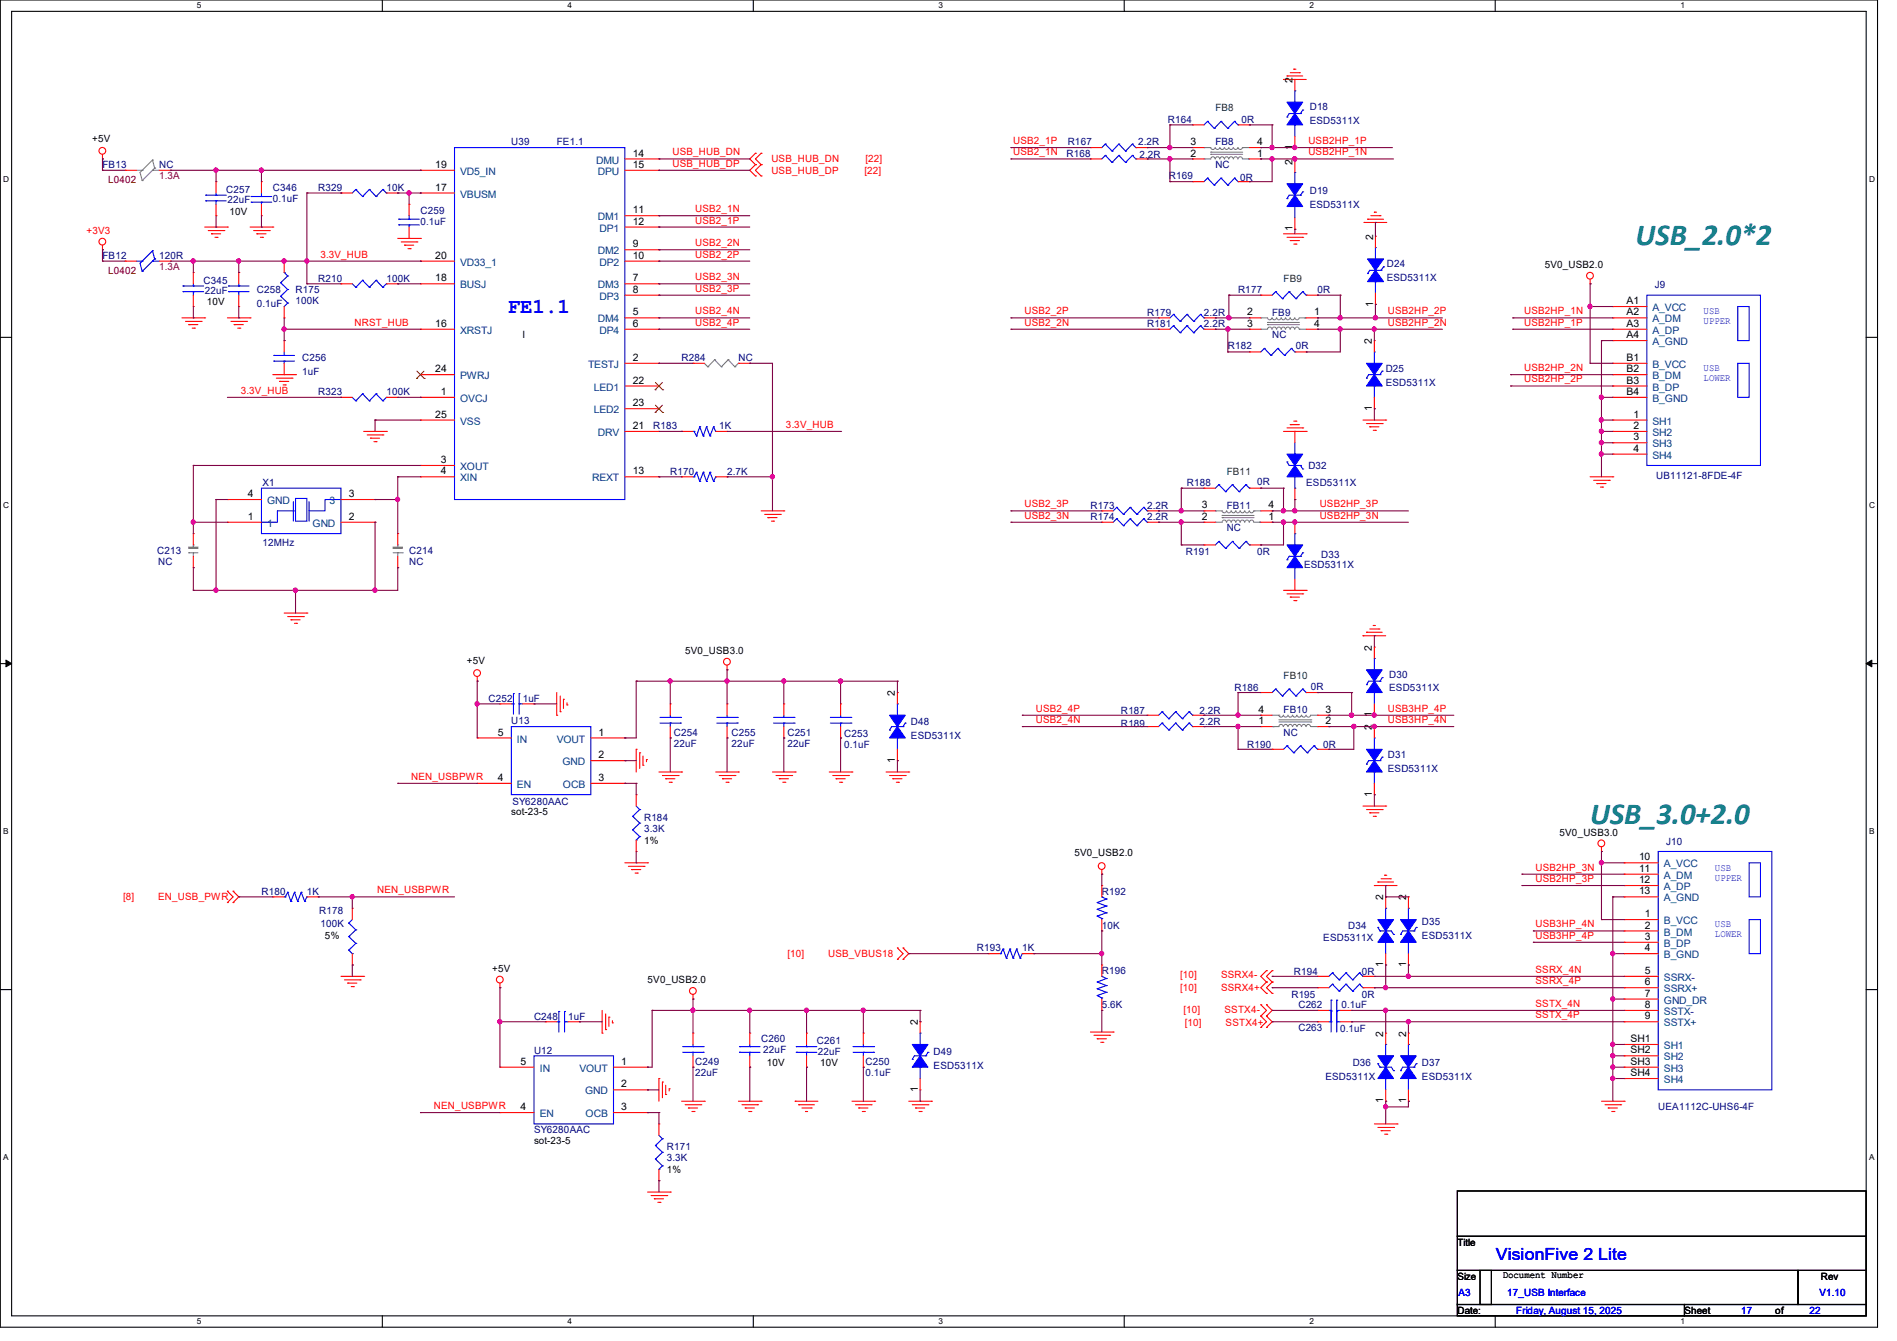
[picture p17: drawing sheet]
<svg xmlns="http://www.w3.org/2000/svg" width="297mm" height="210mm" viewBox="0 0 297 210" stroke-linecap="round" stroke-linejoin="round" font-family="sans-serif">
<defs><g id="words">
<g font-size="4.8" fill="#008080">
<text x="256.1" y="38.4">USB_2.0*2</text>
<text x="249" y="129">USB_3.0+2.0</text>
</g>
<text font-size="3.3" fill="#00f" x="79.5" y="49">FE1.1</text>
<text font-size="2.6" fill="#00f" x="234.2" y="197.4">VisionFive 2 Lite</text>
<g font-size="1.6" fill="#004040">
<text x="190.3" y="17.4">FB8</text>
<text x="201" y="44.1">FB9</text>
<text x="192.1" y="74.3">FB11</text>
<text x="201" y="106.3">FB10</text>
</g>
<g font-size="1.6">
<text x="202.4" y="13" transform="rotate(-90 202.4 13)">2</text>
<text x="14.4" y="22.2">+5V</text>
<text x="186.4" y="22.7">3</text>
<text x="196.8" y="22.7">4</text>
<text x="202.4" y="23.5" transform="rotate(-90 202.4 23.5)">1</text>
<text x="68.2" y="29.8">17</text>
<text x="68.2" y="26.3">19</text>
<text x="99.1" y="24.5">14</text>
<text x="99.1" y="26.3">15</text>
<text x="186.4" y="24.5">2</text>
<text x="196.8" y="24.5">1</text>
<text x="202.4" y="25.8" transform="rotate(-90 202.4 25.8)">2</text>
<text x="35.9" y="33.6">10V</text>
<text x="99.1" y="33.4">11</text>
<text x="99.1" y="35.2">12</text>
<text x="68.2" y="40.5">20</text>
<text x="99.1" y="38.7">9</text>
<text x="99.1" y="40.5">10</text>
<text x="202.4" y="36.2" transform="rotate(-90 202.4 36.2)">1</text>
<text x="215" y="37.5" transform="rotate(-90 215 37.5)">2</text>
<text x="241.8" y="42">5V0_USB2.0</text>
<text x="32.4" y="47.8">10V</text>
<text x="68.2" y="44.1">18</text>
<text x="99.1" y="44.1">7</text>
<text x="99.1" y="45.8">8</text>
<text x="254.7" y="47.6">A1</text>
<text x="68.2" y="51.2">16</text>
<text x="81.8" y="53">I</text>
<text x="99.1" y="49.4">5</text>
<text x="99.1" y="51.2">6</text>
<text x="195.3" y="51.2">3</text>
<text x="195.3" y="49.4">2</text>
<text x="205.7" y="51.2">4</text>
<text x="205.7" y="49.4">1</text>
<text x="214.8" y="53.9" transform="rotate(-90 214.8 53.9)">2</text>
<text x="215" y="48" transform="rotate(-90 215 48)">1</text>
<text x="254.7" y="49.4">A2</text>
<text x="254.7" y="51.2">A3</text>
<text x="254.7" y="53">A4</text>
<text x="68.2" y="58.3">24</text>
<text x="99.1" y="56.5">2</text>
<text x="254.7" y="56.5">B1</text>
<text x="254.7" y="58.3">B2</text>
<text x="68.2" y="65.4">25</text>
<text x="69" y="61.8">1</text>
<text x="99.1" y="60.1">22</text>
<text x="99.1" y="63.6">23</text>
<text x="214.8" y="64.3" transform="rotate(-90 214.8 64.3)">1</text>
<text x="254.7" y="60.1">B3</text>
<text x="254.7" y="61.8">B4</text>
<text x="255.7" y="65.4">1</text>
<text x="99.1" y="67.2">21</text>
<text x="255.7" y="67.2">2</text>
<text x="255.7" y="69">3</text>
<text x="255.7" y="70.7">4</text>
<text x="38.8" y="77.9">4</text>
<text x="54.6" y="77.9">3</text>
<text x="69" y="72.5">3</text>
<text x="69" y="74.3">4</text>
<text x="99.1" y="74.3">13</text>
<text x="38.8" y="81.4">1</text>
<text x="54.6" y="81.4">2</text>
<text x="188.2" y="79.6">3</text>
<text x="188.2" y="81.4">2</text>
<text x="198.6" y="79.6">4</text>
<text x="198.6" y="81.4">1</text>
<text x="214.8" y="101.9" transform="rotate(-90 214.8 101.9)">2</text>
<text x="73.1" y="104">+5V</text>
<text x="107.3" y="102.4">5V0_USB3.0</text>
<text x="140.1" y="109" transform="rotate(-90 140.1 109)">2</text>
<text x="197.1" y="111.6">4</text>
<text x="197.1" y="113.4">1</text>
<text x="207.5" y="111.6">3</text>
<text x="207.5" y="113.4">2</text>
<text x="214.8" y="112.4" transform="rotate(-90 214.8 112.4)">1</text>
<text x="77.9" y="115.2">5</text>
<text x="93.7" y="118.7">2</text>
<text x="93.7" y="115.2">1</text>
<text x="140.1" y="119.5" transform="rotate(-90 140.1 119.5)">1</text>
<text x="214.8" y="114.3" transform="rotate(-90 214.8 114.3)">2</text>
<text x="77.9" y="122.3">4</text>
<text x="93.7" y="122.3">3</text>
<text x="214.8" y="124.8" transform="rotate(-90 214.8 124.8)">1</text>
<text x="80.1" y="127.7">sot-23-5</text>
<text x="244.2" y="130.9">5V0_USB3.0</text>
<text x="100.8" y="132.1">1%</text>
<text x="168.2" y="134.1">5V0_USB2.0</text>
<text x="256.6" y="134.7">10</text>
<text x="256.6" y="136.5">11</text>
<text x="216.6" y="141" transform="rotate(-90 216.6 141)">2</text>
<text x="220.1" y="141" transform="rotate(-90 220.1 141)">2</text>
<text x="256.6" y="138.3">12</text>
<text x="256.6" y="140.1">13</text>
<text x="257.5" y="143.6">1</text>
<text x="50.9" y="147.1">5%</text>
<text x="257.5" y="145.4">2</text>
<text x="257.5" y="147.2">3</text>
<text x="257.5" y="149">4</text>
<text x="77" y="152.2">+5V</text>
<text x="101.4" y="154">5V0_USB2.0</text>
<text x="216.6" y="151.5" transform="rotate(-90 216.6 151.5)">1</text>
<text x="220.1" y="151.5" transform="rotate(-90 220.1 151.5)">1</text>
<text x="257.5" y="152.5">5</text>
<text x="257.5" y="154.3">6</text>
<text x="143.7" y="160.6" transform="rotate(-90 143.7 160.6)">2</text>
<text x="257.5" y="156.1">7</text>
<text x="257.5" y="157.9">8</text>
<text x="257.5" y="159.6">9</text>
<text x="81.5" y="166.8">5</text>
<text x="97.3" y="166.8">1</text>
<text x="120.1" y="167">10V</text>
<text x="128.4" y="167">10V</text>
<text x="216.6" y="162.3" transform="rotate(-90 216.6 162.3)">2</text>
<text x="220.1" y="162.3" transform="rotate(-90 220.1 162.3)">2</text>
<text x="255.3" y="163.2">SH1</text>
<text x="255.3" y="165">SH2</text>
<text x="255.3" y="166.8">SH3</text>
<text x="81.5" y="173.9">4</text>
<text x="97.3" y="173.9">3</text>
<text x="97.3" y="170.3">2</text>
<text x="143.7" y="171" transform="rotate(-90 143.7 171)">1</text>
<text x="216.6" y="172.8" transform="rotate(-90 216.6 172.8)">1</text>
<text x="220.1" y="172.8" transform="rotate(-90 220.1 172.8)">1</text>
<text x="255.3" y="168.5">SH4</text>
<text x="83.6" y="179.2">sot-23-5</text>
<text x="104.4" y="183.7">1%</text>
<text x="228.2" y="195.1">Title</text>
<text x="228.2" y="200.4">Size</text>
<text x="235.3" y="200.2">Document Number</text>
<text x="285.1" y="200.4">Rev</text>
<text x="228.2" y="205.7">Date:</text>
<text x="263.7" y="205.7">Sheet</text>
<text x="278" y="205.7">of</text>
</g>
<g font-size="1.6" fill="#000080">
<text x="205.1" y="17.3">D18</text>
<text x="80.1" y="22.8">U39</text>
<text x="87.2" y="22.8">FE1.1</text>
<text x="167.2" y="22.8">R167</text>
<text x="178.2" y="22.8">2.2R</text>
<text x="182.8" y="19.2">R164</text>
<text x="190.3" y="22.8">FB8</text>
<text x="194.4" y="19.2">0R</text>
<text x="205.1" y="19.4">ESD5311X</text>
<text x="16" y="26.3">FB13</text>
<text x="24.9" y="26.3">NC</text>
<text x="42.7" y="29.9">C346</text>
<text x="49.8" y="29.9">R329</text>
<text x="60.5" y="29.9">10K</text>
<text x="167" y="24.6">R168</text>
<text x="178.4" y="24.7">2.2R</text>
<text x="183" y="28.1">R169</text>
<text x="190.3" y="26.3">NC</text>
<text x="194.2" y="28.3">0R</text>
<text x="35.4" y="30.2">C257</text>
<text x="35.6" y="31.8">22uF</text>
<text x="42.7" y="31.7">0.1uF</text>
<text x="65.8" y="33.4">C259</text>
<text x="65.8" y="35.2">0.1uF</text>
<text x="205.1" y="30.4">D19</text>
<text x="205.1" y="32.6">ESD5311X</text>
<text x="16" y="40.6">FB12</text>
<text x="24.9" y="40.6">120R</text>
<text x="217.1" y="41.8">D24</text>
<text x="31.9" y="44.4">C345</text>
<text x="32" y="46.1">22uF</text>
<text x="40.2" y="45.9">C258</text>
<text x="46.3" y="45.9">R175</text>
<text x="46.3" y="47.7">100K</text>
<text x="49.8" y="44.1">R210</text>
<text x="60.5" y="44.1">100K</text>
<text x="193.8" y="45.9">R177</text>
<text x="206.3" y="45.9">0R</text>
<text x="217.1" y="43.9">ESD5311X</text>
<text x="259.1" y="45.2">J9</text>
<text x="40.2" y="48">0.1uF</text>
<text x="179.6" y="51.2">R181</text>
<text x="179.6" y="49.4">R179</text>
<text x="188.5" y="51.2">2.2R</text>
<text x="188.5" y="49.4">2.2R</text>
<text x="199.2" y="53">NC</text>
<text x="199.2" y="49.4">FB9</text>
<text x="47.3" y="56.6">C256</text>
<text x="47.3" y="58.7">1uF</text>
<text x="106.7" y="56.6">R284</text>
<text x="115.6" y="56.6">NC</text>
<text x="192.2" y="54.6">R182</text>
<text x="202.9" y="54.6">0R</text>
<text x="217" y="58.3">D25</text>
<text x="49.8" y="61.9">R323</text>
<text x="60.5" y="61.9">100K</text>
<text x="217" y="60.5">ESD5311X</text>
<text x="102.3" y="67.2">R183</text>
<text x="112.6" y="67.2">1K</text>
<text x="41.1" y="76.1">X1</text>
<text x="104.9" y="74.3">R170</text>
<text x="113.8" y="74.3">2.7K</text>
<text x="185.8" y="76.1">R188</text>
<text x="196.8" y="75.9">0R</text>
<text x="204.5" y="76.1">ESD5311X</text>
<text x="204.8" y="73.4">D32</text>
<text x="259.3" y="75.1">UB11121-8FDE-4F</text>
<text x="170.7" y="79.7">R173</text>
<text x="170.7" y="81.4">R174</text>
<text x="179.6" y="79.7">2.2R</text>
<text x="179.6" y="81.4">2.2R</text>
<text x="192.1" y="83.2">NC</text>
<text x="192.1" y="79.7">FB11</text>
<text x="24.6" y="86.8">C213</text>
<text x="24.8" y="88.6">NC</text>
<text x="41.1" y="85.6">12MHz</text>
<text x="64.1" y="86.8">C214</text>
<text x="64.1" y="88.6">NC</text>
<text x="185.7" y="87">R191</text>
<text x="196.8" y="87">0R</text>
<text x="204.2" y="88.9">ESD5311X</text>
<text x="206.8" y="87.3">D33</text>
<text x="217.5" y="106.2">D30</text>
<text x="76.5" y="109.9">C252</text>
<text x="80.1" y="113.5">U13</text>
<text x="81.8" y="109.9">1uF</text>
<text x="142.6" y="113.6">D48</text>
<text x="175.5" y="111.8">R187</text>
<text x="175.5" y="113.8">R189</text>
<text x="187.8" y="111.8">2.2R</text>
<text x="187.8" y="113.6">2.2R</text>
<text x="193.3" y="108.3">R186</text>
<text x="201" y="111.7">FB10</text>
<text x="205.2" y="108.1">0R</text>
<text x="217.5" y="108.3">ESD5311X</text>
<text x="105.5" y="115.2">C254</text>
<text x="105.5" y="117">22uF</text>
<text x="114.6" y="115.2">C255</text>
<text x="114.6" y="117">22uF</text>
<text x="123.3" y="115.2">C251</text>
<text x="123.3" y="117">22uF</text>
<text x="132.2" y="115.4">C253</text>
<text x="132.2" y="117.2">0.1uF</text>
<text x="142.6" y="115.8">ESD5311X</text>
<text x="195.3" y="117.2">R190</text>
<text x="201" y="115.2">NC</text>
<text x="207.2" y="117.2">0R</text>
<text x="217.3" y="118.8">D31</text>
<text x="217.3" y="120.9">ESD5311X</text>
<text x="80.2" y="126.1">SY6280AAC</text>
<text x="100.8" y="128.6">R184</text>
<text x="100.8" y="130.3">3.3K</text>
<text x="260.9" y="132.3">J10</text>
<text x="40.9" y="140.1">R180</text>
<text x="48" y="140.1">1K</text>
<text x="50" y="143.1">R178</text>
<text x="172.5" y="140.1">R192</text>
<text x="50.2" y="145.1">100K</text>
<text x="152.9" y="149">R193</text>
<text x="160.1" y="149">1K</text>
<text x="172.5" y="145.5">10K</text>
<text x="207.2" y="147.4">ESD5311X</text>
<text x="211.1" y="145.5">D34</text>
<text x="222.6" y="144.9">D35</text>
<text x="222.6" y="147.1">ESD5311X</text>
<text x="172.5" y="152.6">R196</text>
<text x="202.6" y="152.7">R194</text>
<text x="213.2" y="152.7">0R</text>
<text x="83.6" y="159.7">C248</text>
<text x="88.9" y="159.7">1uF</text>
<text x="172.5" y="157.9">5.6K</text>
<text x="202.2" y="156.3">R195</text>
<text x="203.3" y="161.5">C263</text>
<text x="203.3" y="157.9">C262</text>
<text x="209.8" y="161.6">0.1uF</text>
<text x="210" y="157.9">0.1uF</text>
<text x="213.2" y="156.3">0R</text>
<text x="83.6" y="165">U12</text>
<text x="108.8" y="166.8">C249</text>
<text x="119.2" y="163.2">C260</text>
<text x="119.5" y="164.8">22uF</text>
<text x="127.9" y="163.6">C261</text>
<text x="128.1" y="165.2">22uF</text>
<text x="135.5" y="166.8">C250</text>
<text x="146.2" y="165.2">D49</text>
<text x="146.2" y="167.3">ESD5311X</text>
<text x="211.8" y="167">D36</text>
<text x="222.6" y="167">D37</text>
<text x="108.8" y="168.6">22uF</text>
<text x="135.5" y="168.6">0.1uF</text>
<text x="207.5" y="169.1">ESD5311X</text>
<text x="222.6" y="169.1">ESD5311X</text>
<text x="259.6" y="173.9">UEA1112C-UHS6-4F</text>
<text x="83.6" y="177.5">SY6280AAC</text>
<text x="104.4" y="180.1">R171</text>
<text x="104.4" y="181.9">3.3K</text>
</g>
<g font-size="1.6" fill="#f00">
<text x="158.6" y="22.6">USB2_1P</text>
<text x="204.8" y="22.6">USB2HP_1P</text>
<text x="105.3" y="26.1">USB_HUB_DP</text>
<text x="105.3" y="24.3">USB_HUB_DN</text>
<text x="120.8" y="27.2">USB_HUB_DP</text>
<text x="120.8" y="25.4">USB_HUB_DN</text>
<text x="135.3" y="27.2">[22]</text>
<text x="135.5" y="25.4">[22]</text>
<text x="158.6" y="24.3">USB2_1N</text>
<text x="204.8" y="24.3">USB2HP_1N</text>
<text x="108.8" y="35">USB2_1P</text>
<text x="108.8" y="33.2">USB2_1N</text>
<text x="13.5" y="36.7">+3V3</text>
<text x="50.2" y="40.3">3.3V_HUB</text>
<text x="108.8" y="38.6">USB2_2N</text>
<text x="108.8" y="40.3">USB2_2P</text>
<text x="108.8" y="43.9">USB2_3N</text>
<text x="108.8" y="45.7">USB2_3P</text>
<text x="55.5" y="51">NRST_HUB</text>
<text x="108.8" y="49.2">USB2_4N</text>
<text x="108.8" y="51">USB2_4P</text>
<text x="160.4" y="49.2">USB2_2P</text>
<text x="160.4" y="51">USB2_2N</text>
<text x="217.3" y="49.2">USB2HP_2P</text>
<text x="217.3" y="51">USB2HP_2N</text>
<text x="238.6" y="51">USB2HP_1P</text>
<text x="238.6" y="49.2">USB2HP_1N</text>
<text x="238.6" y="59.9">USB2HP_2P</text>
<text x="238.6" y="58.1">USB2HP_2N</text>
<text x="37.7" y="61.7">3.3V_HUB</text>
<text x="123.1" y="67">3.3V_HUB</text>
<text x="160.4" y="79.5">USB2_3P</text>
<text x="160.4" y="81.2">USB2_3N</text>
<text x="206.6" y="79.5">USB2HP_3P</text>
<text x="206.6" y="81.2">USB2HP_3N</text>
<text x="162.2" y="111.5">USB2_4P</text>
<text x="162.2" y="113.2">USB2_4N</text>
<text x="217.3" y="111.5">USB3HP_4P</text>
<text x="217.3" y="113.2">USB3HP_4N</text>
<text x="64.4" y="122.1">NEN_USBPWR</text>
<text x="240.4" y="136.4">USB2HP_3N</text>
<text x="19.3" y="141">[8]</text>
<text x="24.8" y="141">EN_USB_PWR</text>
<text x="59.1" y="139.9">NEN_USBPWR</text>
<text x="240.4" y="138.1">USB2HP_3P</text>
<text x="123.3" y="149.9">[10]</text>
<text x="129.7" y="149.9">USB_VBUS18</text>
<text x="240.4" y="147">USB3HP_4P</text>
<text x="240.4" y="145.2">USB3HP_4N</text>
<text x="184.8" y="153.1">[10]</text>
<text x="184.8" y="155.2">[10]</text>
<text x="191.2" y="153.1">SSRX4-</text>
<text x="191.2" y="155.2">SSRX4+</text>
<text x="240.4" y="152.4">SSRX_4N</text>
<text x="240.4" y="154.1">SSRX_4P</text>
<text x="185.3" y="158.6">[10]</text>
<text x="185.5" y="160.7">[10]</text>
<text x="191.7" y="158.6">SSTX4-</text>
<text x="191.9" y="160.7">SSTX4+</text>
<text x="240.4" y="159.5">SSTX_4P</text>
<text x="240.4" y="157.7">SSTX_4N</text>
<text x="67.9" y="173.7">NEN_USBPWR</text>
</g>
<g font-size="1.6" fill="#800000">
<text x="16.9" y="28.7">L0402</text>
<text x="16.9" y="42.9">L0402</text>
</g>
<g font-size="1.6" fill="#800040">
<text x="24.9" y="28.1">1.3A</text>
<text x="24.9" y="42.3">1.3A</text>
</g>
<g font-size="1.6" fill="#004080">
<text x="72.1" y="27.4">VD5_IN</text>
<text x="93.3" y="25.6">DMU</text>
<text x="93.6" y="27.4">DPU</text>
<text x="72.1" y="30.9">VBUSM</text>
<text x="93.6" y="34.5">DM1</text>
<text x="72.1" y="41.6">VD33_1</text>
<text x="93.6" y="39.8">DM2</text>
<text x="93.9" y="41.6">DP2</text>
<text x="93.9" y="36.3">DP1</text>
<text x="72.1" y="45.2">BUSJ</text>
<text x="93.6" y="45.2">DM3</text>
<text x="93.9" y="46.9">DP3</text>
<text x="72.1" y="52.3">XRSTJ</text>
<text x="93.6" y="50.5">DM4</text>
<text x="93.9" y="52.3">DP4</text>
<text x="258.7" y="48.7">A_VCC</text>
<text x="258.7" y="50.5">A_DM</text>
<text x="258.7" y="52.3">A_DP</text>
<text x="72.1" y="59.4">PWRJ</text>
<text x="92.1" y="57.6">TESTJ</text>
<text x="258.7" y="54.1">A_GND</text>
<text x="258.7" y="57.6">B_VCC</text>
<text x="258.7" y="59.4">B_DM</text>
<text x="72.1" y="63">OVCJ</text>
<text x="93" y="61.2">LED1</text>
<text x="93" y="64.7">LED2</text>
<text x="258.7" y="61.2">B_DP</text>
<text x="258.7" y="63">B_GND</text>
<text x="72.1" y="66.5">VSS</text>
<text x="93.6" y="68.3">DRV</text>
<text x="258.7" y="66.5">SH1</text>
<text x="258.7" y="68.3">SH2</text>
<text x="258.7" y="70.1">SH3</text>
<text x="258.7" y="71.8">SH4</text>
<text x="72.1" y="73.6">XOUT</text>
<text x="72.1" y="75.4">XIN</text>
<text x="92.7" y="75.4">REXT</text>
<text x="41.8" y="79">GND</text>
<text x="41.8" y="82.5">1</text>
<text x="48.9" y="82.5">GND</text>
<text x="51.6" y="79">3</text>
<text x="80.9" y="116.3">IN</text>
<text x="87.2" y="116.3">VOUT</text>
<text x="88.1" y="119.8">GND</text>
<text x="80.9" y="123.4">EN</text>
<text x="88.1" y="123.4">OCB</text>
<text x="260.5" y="135.8">A_VCC</text>
<text x="260.5" y="137.6">A_DM</text>
<text x="260.5" y="139.4">A_DP</text>
<text x="260.5" y="141.2">A_GND</text>
<text x="260.5" y="144.7">B_VCC</text>
<text x="260.5" y="146.5">B_DM</text>
<text x="260.5" y="148.3">B_DP</text>
<text x="260.5" y="150.1">B_GND</text>
<text x="260.5" y="153.6">SSRX-</text>
<text x="260.5" y="155.4">SSRX+</text>
<text x="260.5" y="157.2">GND_DR</text>
<text x="260.5" y="159">SSTX-</text>
<text x="260.5" y="160.7">SSTX+</text>
<text x="84.5" y="167.9">IN</text>
<text x="90.7" y="167.9">VOUT</text>
<text x="260.5" y="164.3">SH1</text>
<text x="260.5" y="166.1">SH2</text>
<text x="260.5" y="167.9">SH3</text>
<text x="91.6" y="171.4">GND</text>
<text x="260.5" y="169.6">SH4</text>
<text x="84.5" y="175">EN</text>
<text x="91.7" y="175">OCB</text>
</g>
<g font-size="1.6" fill="#00f">
<text x="266.7" y="49.2">USB</text>
<text x="266.7" y="50.8">UPPER</text>
<text x="266.7" y="58.1">USB</text>
<text x="266.7" y="59.7">LOWER</text>
<text x="268.5" y="136.4">USB</text>
<text x="268.5" y="137.9">UPPER</text>
<text x="268.5" y="145.2">USB</text>
<text x="268.5" y="146.8">LOWER</text>
<text x="228.3" y="202.9">A3</text>
<text x="236" y="202.9">17_USB Interface</text>
<text x="284.9" y="202.9">V1.10</text>
<text x="237.4" y="205.7">Friday, August 15, 2025</text>
<text x="272.6" y="205.7">17</text>
<text x="283.3" y="205.7">22</text>
</g>
<g font-size="1.3">
<text x="30.8" y="1.3">5</text>
<text x="88.9" y="1.3">4</text>
<text x="146.9" y="1.3">3</text>
<text x="205" y="1.3">2</text>
<text x="263.1" y="1.3">1</text>
<text x=".5" y="28.4">D</text>
<text x="292.7" y="28.4">D</text>
<text x=".5" y="79.5">C</text>
<text x="292.7" y="79.5">C</text>
<text x=".5" y="130.6">B</text>
<text x="292.7" y="130.6">B</text>
<text x=".5" y="181.7">A</text>
<text x="292.7" y="181.7">A</text>
<text x="30.8" y="207.4">5</text>
<text x="88.9" y="207.4">4</text>
<text x="146.9" y="207.4">3</text>
<text x="205" y="207.4">2</text>
<text x="263.1" y="207.4">1</text>
</g>
</g></defs>
<path d="M0 0h294v207.9h-294zM1.8 1.8h290.4v204.3h-290.4z" fill="none" stroke="#000" stroke-width=".17"/>
<g fill="#fff">
<path d="M30.8 .2h.7v1.4h-.7z"/>
<path d="M30.8 206.2h.7v1.4h-.7z"/>
</g>
<path d="M59.9 0v1.8M59.9 206.1v1.8" fill="none" stroke="#000" stroke-width=".17"/>
<g fill="#fff">
<path d="M88.9 .2h.6v1.4h-.6z"/>
<path d="M88.9 206.2h.6v1.4h-.6z"/>
</g>
<path d="M117.9 0v1.8M117.9 206.1v1.8" fill="none" stroke="#000" stroke-width=".17"/>
<g fill="#fff">
<path d="M146.9 .2h.7v1.4h-.7z"/>
<path d="M146.9 206.2h.7v1.4h-.7z"/>
</g>
<path d="M176 0v1.8M176 206.1v1.8" fill="none" stroke="#000" stroke-width=".17"/>
<g fill="#fff">
<path d="M205 .2h.7v1.4h-.7z"/>
<path d="M205 206.2h.7v1.4h-.7z"/>
</g>
<path d="M234.1 0v1.8M234.1 206.1v1.8" fill="none" stroke="#000" stroke-width=".17"/>
<g fill="#fff">
<path d="M263.1 .2h.7v1.4h-.7z"/>
<path d="M263.1 206.2h.7v1.4h-.7z"/>
<path d="M.5 27.3h.9v1.4h-.9z"/>
<path d="M292.7 27.3h.8v1.4h-.8z"/>
<path d="M.5 78.4h.9v1.4h-.9z"/>
<path d="M292.7 78.4h.8v1.4h-.8z"/>
</g>
<path d="M0 52.8h1.8M292.2 52.8h1.8" fill="none" stroke="#000" stroke-width=".17"/>
<g fill="#fff">
<path d="M.5 129.5h.8v1.4h-.8z"/>
<path d="M292.7 129.5h.8v1.4h-.8z"/>
</g>
<path d="M0 103.9h1.8M292.2 103.9h1.8" fill="none" stroke="#000" stroke-width=".17"/>
<path d="M.9 103.4l.9 .5-.9 .5zM292.2 103.9l.9-.5v1z" fill="#000" stroke="#000" stroke-width=".16"/>
<g fill="#fff">
<path d="M.5 180.5h.8v1.4h-.8z"/>
<path d="M292.7 180.5h.8v1.4h-.8z"/>
</g>
<path d="M0 155h1.8M292.2 155h1.8M228.2 186.5h64v7.1h-64zM228.2 193.6h64v5.4h-64zM228.2 199h5.3v5.3h-5.3zM231.7 199h49.8v5.3h-49.8zM281.5 199h10.7v5.3h-10.7zM228.2 204.3h35.5v1.8h-35.5zM263.7 204.3h28.5v1.8h-28.5z" fill="none" stroke="#000" stroke-width=".17"/>
<g fill="none" stroke="#f00" stroke-width=".17">
<path d="M186.7 19.6h.1M186.7 19.6h1.8M193.8 19.6h1.8M195.6 19.6h.1M201 12.4h.1M201 12.4h3.5M201.5 11.9h.1M201.5 11.9h2.5M202 11.4h1.5M202.6 10.8h.1M202.6 10.8h.3M202.7 12.4h.1"/>
<path d="M202.7 12.4v1.8M203.5 11.4h.1M16 24.9h.1M16 39.1h.1M16 24.2v.7M16 38.4v.7M19.6 26.7h.1M19.6 26.7h1.8M24.9 26.7h1.8M26.7 26.7h.1M32 35.6h3.6M32.6 36.1h2.5"/>
<path d="M33.1 36.6h.1M33.1 36.6h1.4M33.7 37.2h.3M33.8 28.4h.1M33.8 33.8h.1M33.8 28.4v1.8M33.8 32v1.8M34 37.2h.1M35.1 36.1h.1M35.6 35.6h.1M39.2 35.6h3.5M39.7 36.1h2.5"/>
<path d="M40.2 36.6h.1M40.2 36.6h1.5M40.8 37.2h.3M40.9 33.8h.1M40.9 28.4h.1M40.9 28.4v1.8M40.9 32v1.8M41.1 37.2h.1M42.2 36.1h.1M42.7 35.6h.1M53.4 30.2h.1M53.4 30.2h1.8"/>
<path d="M60.5 30.2h1.8M62.3 30.2h.1M62.3 37.3h3.5M62.8 37.9h2.5M63.3 38.4h.1M63.3 38.4h1.5M63.9 38.9h.3M64.1 37.3h.1M64.1 32h.1M64.1 32v1.8M64.1 35.6v1.7M64.2 38.9h.1"/>
<path d="M65.3 37.9h.1M65.8 37.3h.1M65.8 30.2h.1M65.8 26.7h.1M65.8 30.2h5.4M65.8 26.7h5.4M97.8 33.8h5.4M97.8 35.6h5.4M97.8 24.9h5.4M97.8 26.7h5.4M97.8 39.1h5.4M103.2 24.9h.1"/>
<path d="M103.2 26.7h.1M103.2 39.1h.1M103.2 33.8h.1M103.2 35.6h.1M118.3 25.8h.1M118.3 27.6h.1M118.3 24h.1M118.3 25.8l-.9 .9 .9 .9M118.3 24l-.9 .9 .9 .9M119.2 27.6h.1M119.2 25.8h.1M119.2 24h.1"/>
<path d="M119.2 25.8l-.9 .9 .9 .9M119.2 24l-.9 .9 .9 .9M170.7 23.1h.1M170.7 24.9h.1M170.7 23.1h1.8M170.7 24.9h1.8M177.8 23.1h1.8M177.8 24.9h1.8M179.6 23.1h.1M179.6 24.9h.1M186.7 28.4h.1M186.7 23.1h.1"/>
<path d="M186.7 24.9h.1M186.7 23.1h1.8M186.7 24.9h1.8M186.7 28.4h1.8M193.8 28.4h1.8M195.6 28.4h.1M195.6 23.1h1.8M195.6 24.9h1.8M197.4 23.1h.1M197.4 24.9h.1M201 36.6h3.5M201.5 37.2h2.5"/>
<path d="M202 37.7h.1M202 37.7h1.5M202.6 38.2h.3M202.7 35.9h.1M202.7 25.2h.1M202.7 23.1h.1M202.7 21.3v1.8M202.7 25.2v1.8M202.7 34.1v1.8M202.9 38.2h.1M204 37.2h.1M204.5 36.6h.1"/>
<path d="M213.6 34.8h.1M213.6 34.8h3.5M214.1 34.3h.1M214.1 34.3h2.5M214.6 33.8h1.5M215.2 33.2h.1M215.2 33.2h.3M215.3 37h.1M215.3 37v1.8M216.1 33.8h.1M19.6 40.9h.1M19.6 40.9h1.8"/>
<path d="M24.9 40.9h1.8M26.7 40.9h.1M28.5 49.8h3.5M29 50.3h2.5M29.5 50.8h.1M29.5 50.8h1.5M30.1 51.4h.3M30.3 42.7h.1M30.3 48h.1M30.3 42.7v1.7M30.3 46.2v1.8M30.4 51.4h.1"/>
<path d="M31.5 50.3h.1M32 49.8h.1M35.6 49.8h3.6M36.2 50.3h2.4M36.7 50.8h.1M36.7 50.8h1.4M37.2 51.4h.3M37.4 42.7h.1M37.4 48h.1M37.4 42.7v1.7M37.4 46.2v1.8M37.5 51.4h.1"/>
<path d="M38.6 50.3h.1M39.2 49.8h.1M42.7 58.7h3.6M43.3 59.2h2.4M43.8 59.7h.1M43.8 59.7h1.4M44.5 58.7h.1M44.5 53.3h.1M44.5 49.8h.1M44.5 40.9h.1M44.5 40.9v1.8M44.5 48v1.8"/>
<path d="M44.5 53.3v1.8M44.5 56.9v1.8M45.7 59.2h.1M46.3 58.7h.1M53.4 44.4h.1M53.4 44.4h1.8M60.5 44.4h1.8M62.3 44.4h.1M65.8 44.4h.1M65.8 40.9h.1M65.8 51.6h.1M65.8 58.7h.1"/>
<path d="M65.8 58.7h5.4M65.8 51.6h5.4M65.8 40.9h5.4M65.8 44.4h5.4M97.8 49.8h5.4M97.8 51.6h5.4M97.8 56.9h5.4M97.8 40.9h5.4M97.8 46.2h5.4M97.8 44.4h5.4M103.2 56.9h.1M103.2 49.8h.1"/>
<path d="M103.2 51.6h.1M103.2 44.4h.1M103.2 46.2h.1M103.2 40.9h.1M108.5 56.9h.1M108.5 56.9h1.8M115.6 56.9h1.8M117.4 56.9h.1M181.4 51.6h.1M181.4 49.8h.1M181.4 49.8h1.8M181.4 51.6h1.8"/>
<path d="M188.5 49.8h1.8M188.5 51.6h1.8M190.3 51.6h.1M190.3 49.8h.1M195.6 55.1h.1M195.6 51.6h.1M195.6 49.8h.1M195.6 49.8h1.8M195.6 51.6h1.8M195.6 55.1h1.8M197.4 46.2h.1M197.4 46.2h1.8"/>
<path d="M202.7 55.1h1.8M204.5 55.1h.1M204.5 49.8h1.8M204.5 51.6h1.8M204.5 46.2h1.8M206.3 46.2h.1M206.3 51.6h.1M206.3 49.8h.1M215.2 53.3h.1M215.2 53.3v1.8M215.3 47.7h.1M215.3 45.9v1.8"/>
<path d="M249 44.4h.1M249 43.7v.7M252.5 48h.1M252.5 49.8h.1M252.5 51.6h.1M252.5 53.3h.1M252.5 56.9h.1M252.5 58.7h.1M252.5 58.7h5.4M252.5 49.8h5.4M252.5 51.6h5.4M252.5 48h5.4"/>
<path d="M252.5 53.3h5.4M252.5 56.9h5.4M35.6 78.2h.1M35.6 78.2h5.3M44.3 60.3h.4M44.7 60.3h.1M53.4 62.2h.1M53.4 78.2h5.3M53.4 62.2h1.8M56.9 67.6h3.6M57.5 68.1h2.4M58 68.6h.1"/>
<path d="M58 68.6h1.4M58.5 69.2h.4M58.7 78.2h.1M58.9 69.2h.1M59.9 68.1h.1M60.5 67.6h.1M60.5 62.2h1.8M62.3 62.2h.1M65.8 72.9h.1M65.8 74.7h.1M65.8 65.8h.1M65.8 62.2h.1"/>
<path d="M65.8 65.8h5.4M65.8 74.7h5.4M65.8 62.2h5.4M65.8 72.9h5.4M97.8 74.7h5.4M97.8 67.6h5.4M97.8 60.5h5.4M97.8 64h5.4M103.2 74.7h.1M103.2 60.5h.1M103.2 64h.1M103.2 67.6h.1"/>
<path d="M106.7 74.7h.1M106.7 67.6h.1M106.7 74.7h1.8M106.7 67.6h1.8M112.1 74.7h1.7M112.1 67.6h1.7M113.8 74.7h.1M113.8 67.6h.1M188.5 76.5h.1M188.5 76.5h1.8M195.6 76.5h1.8M197.4 76.5h.1"/>
<path d="M201 67.6h3.5M201.5 67h2.5M202 66.5h.1M202 66.5h1.5M202.6 66h.3M202.7 67.6h.1M202.7 78.2h.1M202.7 67.6v1.7M202.7 76.5v1.7M202.9 66h.1M204 67h.1M204.5 67.6h.1"/>
<path d="M213.4 65.8h3.6M214 66.3h2.4M214.5 66.8h.1M214.5 66.8h1.4M215 67.4h.3M215.2 64h.1M215.2 62.2v1.8M215.3 67.4h.1M216.4 66.3h.1M217 65.8h.1M249 74.7h3.5M249.5 75.2h2.5"/>
<path d="M250 75.7h.1M250 75.7h1.5M250.6 76.3h.3M250.9 76.3h.1M252 75.2h.1M252.5 74.7h.1M252.5 60.5h.1M252.5 62.2h.1M252.5 65.8h.1M252.5 67.6h.1M252.5 69.3h.1M252.5 71.1h.1"/>
<path d="M252.5 65.8h5.4M252.5 67.6h5.4M252.5 60.5h5.4M252.5 62.2h5.4M252.5 69.3h5.4M252.5 71.1h5.4M30.3 83.6h.1M30.3 88.9h.1M30.3 83.6v1.7M30.3 87.1v1.8M35.6 81.8h.1M35.6 81.8h5.3"/>
<path d="M44.5 96h3.5M45 96.6h2.5M45.6 97.1h.1M45.6 97.1h1.4M46.1 97.6h.3M46.4 97.6h.1M47.5 96.6h.1M48 96h.1M53.4 81.8h5.3M58.7 81.8h.1M62.3 83.6h.1M62.3 88.9h.1"/>
<path d="M62.3 83.6v1.7M62.3 87.1v1.8M119.2 80h3.5M119.7 80.6h2.5M120.2 81.1h.1M120.2 81.1h1.5M120.8 81.6h.3M121.1 81.6h.1M122.2 80.6h.1M122.7 80h.1M172.5 80h.1M172.5 81.8h.1"/>
<path d="M172.5 80h1.8M172.5 81.8h1.8M179.6 80h1.8M179.6 81.8h1.8M181.4 80h.1M181.4 81.8h.1M188.5 80h.1M188.5 81.8h.1M188.5 85.3h.1M188.5 80h1.8M188.5 81.8h1.8M188.5 85.3h1.8"/>
<path d="M195.6 85.3h1.8M197.4 85.3h.1M197.4 80h1.8M197.4 81.8h1.8M199.2 80h.1M199.2 81.8h.1M201 92.5h3.5M201.5 93h2.5M202 93.5h.1M202 93.5h1.5M202.6 94.1h.3M202.7 92.5h.1"/>
<path d="M202.7 81.8h.1M202.7 81.8v1.8M202.7 90.7v1.8M202.9 94.1h.1M204 93h.1M204.5 92.5h.1M213.4 99.6h.1M213.4 99.6h3.6M214 99h.1M214 99h2.4M214.5 98.5h1.4M215 98h.1"/>
<path d="M215 98h.3M215.9 98.5h.1M74.7 106.7h.1M74.7 115.6h.1M74.7 106v.7M74.7 115.6h5.4M78.3 110.2h.1M78.3 110.2h1.8M81.8 110.2h1.8M83.6 110.2h.1M87.2 112h.1M87.2 108.5v3.5"/>
<path d="M87.7 111.5h.1M87.7 109v2.5M88.2 109.5h.1M88.2 109.5v1.5M88.8 110.4h.1M88.8 110.1v.3M92.5 119.1h5.3M92.5 115.6h5.3M97.8 119.1h.1M97.8 115.6h.1M99.6 117.3h.1M99.6 117.3v3.6"/>
<path d="M100.2 117.9h.1M100.2 117.9v2.5M100.7 119.8h.1M100.7 118.4v1.4M101.2 119h.1M101.2 119v.3M104.9 110.2h.1M104.9 115.6h.1M104.9 110.2v1.8M104.9 113.8v1.8M113.8 104.9h.1M113.8 110.2h.1"/>
<path d="M113.8 115.6h.1M113.8 104.2v.7M113.8 110.2v1.8M113.8 113.8v1.8M122.7 110.2h.1M122.7 115.6h.1M122.7 110.2v1.8M122.7 113.8v1.8M131.6 110.2h.1M131.6 115.6h.1M131.6 110.2v1.8M131.6 113.8v1.8"/>
<path d="M140.5 119.1h.1M140.5 108.5h.1M140.5 108.5v1.7M140.5 117.3v1.8M179.6 112h.1M179.6 113.8h.1M179.6 112h1.8M179.6 113.8h1.8M186.7 112h1.8M186.7 113.8h1.8M188.5 112h.1M188.5 113.8h.1"/>
<path d="M197.4 112h.1M197.4 113.8h.1M197.4 108.5h.1M197.4 112h1.8M197.4 113.8h1.8M197.4 108.5h1.8M199.2 117.3h.1M199.2 117.3h1.8M204.5 108.5h1.8M206.3 108.5h.1M206.3 112h1.8M206.3 113.8h1.8"/>
<path d="M206.3 117.3h1.8M208.1 112h.1M208.1 113.8h.1M208.1 117.3h.1M215.2 113.8h.1M215.2 112h.1M215.2 101.3h.1M215.2 101.3v1.8M215.2 110.2v1.8M215.2 113.8v1.8M35.6 139.6h.1M35.6 139.6l.9 .9-.9 .9"/>
<path d="M36.5 139.6h.1M36.5 139.6l.9 .9-.9 .9M74.7 122.7h.1M74.7 122.7h5.4M92.5 122.7h5.3M97.8 122.7h.1M97.8 135.1h3.6M98.4 135.7h2.4M98.9 136.2h.1M98.9 136.2h1.4M99.4 136.7h.4M99.6 124.5h.1"/>
<path d="M99.6 133.3h.1M99.6 124.5v1.7M99.6 131.6v1.7M99.8 136.7h.1M100.8 135.7h.1M101.4 135.1h.1M103.2 120.9h3.5M103.7 121.5h2.5M104.2 122h.1M104.2 122h1.5M104.8 122.5h.3M105.1 122.5h.1"/>
<path d="M106.2 121.5h.1M106.7 120.9h.1M112.1 120.9h3.5M112.6 121.5h2.5M113.1 122h.1M113.1 122h1.5M113.7 122.5h.3M114 122.5h.1M115.1 121.5h.1M115.6 120.9h.1M120.9 120.9h3.6M121.5 121.5h2.5"/>
<path d="M122 122h.1M122 122h1.4M122.6 122.5h.3M122.9 122.5h.1M124 121.5h.1M124.5 120.9h.1M129.8 120.9h3.6M130.4 121.5h2.4M130.9 122h.1M130.9 122h1.4M131.4 122.5h.4M131.8 122.5h.1"/>
<path d="M132.8 121.5h.1M133.4 120.9h.1M138.7 120.9h3.6M139.3 121.5h2.4M139.8 122h.1M139.8 122h1.4M140.3 122.5h.4M140.7 122.5h.1M141.7 121.5h.1M142.3 120.9h.1M172.5 136.9h.1M172.5 138.7h.1"/>
<path d="M172.5 136.2v.7M172.5 138.7v1.8M213.4 126.2h3.6M214 126.8h2.4M214.5 127.3h.1M214.5 127.3h1.4M215 127.8h.3M215.2 138.7h.1M215.2 124.5h.1M215.2 138.7h3.5M215.2 122.7v1.8M215.3 127.8h.1"/>
<path d="M215.7 138.1h.1M215.7 138.1h2.5M216.2 137.6h1.5M216.4 126.8h.1M216.8 137.1h.1M216.8 137.1h.3M217 126.2h.1M217.7 137.6h.1M250.7 133.3h.1M250.7 132.6v.7M254.3 135.1h.1M254.3 136.9h.1"/>
<path d="M254.3 138.7h.1M254.3 138.7h5.3M254.3 135.1h5.3M254.3 136.9h5.3M35.6 141.4h.1M36.5 141.4h.1M42.7 140.5h.1M42.7 140.5h1.8M48 140.5h1.8M49.8 140.5h.1M53.4 152.9h3.5M53.9 153.5h2.5"/>
<path d="M54.4 154h.1M54.4 154h1.5M55 154.5h.3M55.2 142.2h.1M55.2 151.1h.1M55.2 142.2v1.8M55.2 149.4v1.7M55.3 154.5h.1M56.4 153.5h.1M56.9 152.9h.1M78.3 154.7h.1M78.3 154v.7"/>
<path d="M94.3 158.2v3.6M94.8 158.8v2.4M95.3 159.3h.1M95.3 159.3v1.4M95.9 159.9v.3M108.5 156.5h.1M108.5 155.7v.8M140.5 150.2h.1M140.5 148.5h.1M140.5 148.5l.9 .9-.9 .8M141.4 148.5h.1M141.4 150.2h.1"/>
<path d="M141.4 148.5l.9 .9-.9 .8M154.7 149.4h.1M154.7 149.4h1.8M160.1 149.4h1.7M161.8 149.4h.1M172.5 151.1h.1M172.5 158.2h.1M172.5 145.8h.1M172.5 144v1.8M172.5 151.1v1.8M172.5 156.5v1.7M197.4 157.4h.1"/>
<path d="M197.4 159.1h.1M197.4 157.4l.9 .8-.9 .9M197.4 159.1l.9 .9-.9 .9M198.3 159.1h.1M198.3 157.4h.1M198.3 152h.1M198.3 153.8h.1M198.3 155.6h.1M198.3 157.4l.9 .8-.9 .9M198.3 159.1l.9 .9-.9 .9M198.3 152l-.9 .9 .9 .9M198.3 153.8l-.9 .9 .9 .9"/>
<path d="M199.2 152h.1M199.2 153.8h.1M199.2 155.6h.1M199.2 152l-.9 .9 .9 .9M199.2 153.8l-.9 .9 .9 .9M206.3 158.2h.1M206.3 154.7h.1M206.3 152.9h.1M206.3 152.9h1.8M206.3 158.2h1.8M206.3 154.7h1.8M209.8 158.2h1.8"/>
<path d="M211.6 158.2h.1M213.4 152.9h1.8M213.4 154.7h1.8M215.2 154.7h.1M215.2 152.9h.1M217 151.1h.1M217 140.5h.1M217 140.5v1.7M217 149.4v1.7M220.5 151.1h.1M220.5 140.5h.1M220.5 140.5v1.7"/>
<path d="M220.5 149.4v1.7M254.3 140.5h.1M254.3 144h.1M254.3 145.8h.1M254.3 147.6h.1M254.3 149.4h.1M254.3 152.9h.1M254.3 154.7h.1M254.3 156.5h.1M254.3 158.2h.1M254.3 152.9h5.3M254.3 158.2h5.3"/>
<path d="M254.3 140.5h5.3M254.3 154.7h5.3M254.3 144h5.3M254.3 145.8h5.3M254.3 147.6h5.3M254.3 149.4h5.3M254.3 156.5h5.3M78.3 174.2h.1M78.3 167.1h.1M78.3 167.1h5.3M78.3 174.2h5.3M85.4 160h.1"/>
<path d="M85.4 160h1.8M88.9 160h1.8M90.7 160h.1M94.3 161.8h.1M94.8 161.2h.1M95.9 160.2h.1M96.1 167.1h5.3M96.1 174.2h5.3M96.1 170.7h5.3M101.4 174.2h.1M101.4 170.7h.1M101.4 167.1h.1"/>
<path d="M103.2 168.9h.1M103.2 176h.1M103.2 168.9v3.6M103.2 176v1.8M103.7 169.5h.1M103.7 169.5v2.4M104.2 171.4h.1M104.2 170v1.4M104.8 170.5h.1M104.8 170.5v.4M106.7 172.5h3.6M107.3 173h2.4"/>
<path d="M107.8 173.5h.1M107.8 173.5h1.4M108.3 174.1h.4M108.5 161.8h.1M108.5 167.1h.1M108.5 161.8v1.8M108.5 165.4v1.7M108.7 174.1h.1M109.7 173h.1M110.3 172.5h.1M115.6 172.5h3.6M116.2 173h2.4"/>
<path d="M116.7 173.5h.1M116.7 173.5h1.4M117.2 174.1h.4M117.4 161.8h.1M117.4 167.1h.1M117.4 161.8v1.8M117.4 165.4v1.7M117.6 174.1h.1M118.6 173h.1M119.2 172.5h.1M124.5 172.5h.1M124.5 172.5h3.6"/>
<path d="M125.1 173h.1M125.1 173h2.4M125.6 173.5h1.4M126.1 174.1h.1M126.1 174.1h.3M126.3 161.8h.1M126.3 167.1h.1M126.3 161.8v1.8M126.3 165.4v1.7M127 173.5h.1M133.4 172.5h3.5M133.9 173h2.5"/>
<path d="M134.5 173.5h.1M134.5 173.5h1.4M135 174.1h.3M135.2 161.8h.1M135.2 167.1h.1M135.2 161.8v1.8M135.2 165.4v1.7M135.3 174.1h.1M136.4 173h.1M136.9 172.5h.1M142.3 172.5h3.5M142.8 173h2.5"/>
<path d="M143.3 173.5h.1M143.3 173.5h1.5M143.9 174.1h.3M144.1 170.7h.1M144.1 160h.1M144.1 160v1.8M144.1 168.9v1.8M144.2 174.1h.1M145.3 173h.1M145.8 172.5h.1M170.7 161.6h3.6M171.3 162.1h2.4"/>
<path d="M171.8 162.7h.1M171.8 162.7h1.4M172.3 163.2h.4M172.7 163.2h.1M173.7 162.1h.1M174.3 161.6h.1M197.4 160.9h.1M198.3 160.9h.1M206.3 160h.1M206.3 160h1.8M209.8 160h1.8M211.6 160h.1"/>
<path d="M215.2 176h3.5M215.7 176.6h2.5M216.2 177.1h.1M216.2 177.1h1.5M216.8 177.6h.3M217 172.5h.1M217 161.8h.1M217 161.8v1.8M217 170.7v1.8M217.1 177.6h.1M218.2 176.6h.1M218.7 176h.1"/>
<path d="M220.5 172.5h.1M220.5 161.8h.1M220.5 161.8v1.8M220.5 170.7v1.8M250.7 172.5h3.6M251.3 173h2.4M251.8 173.5h.1M251.8 173.5h1.4M252.3 174.1h.4M252.7 174.1h.1M253.7 173h.1M254.3 172.5h.1"/>
<path d="M254.3 163.6h.1M254.3 165.4h.1M254.3 167.1h.1M254.3 168.9h.1M254.3 160h.1M254.3 160h5.3M254.3 163.6h5.3M254.3 165.4h5.3M254.3 167.1h5.3M254.3 168.9h5.3M101.4 186.7h3.5M101.9 187.2h2.5"/>
<path d="M102.4 187.7h.1M102.4 187.7h1.5M103 188.3h.3M103.2 184.9h.1M103.2 183.1v1.8M103.3 188.3h.1M104.4 187.2h.1M104.9 186.7h.1"/>
<circle cx="16" cy="37.8" r=".53"/>
<circle cx="16" cy="23.6" r=".53"/>
<circle cx="248.9" cy="43.2" r=".53"/>
<circle cx="74.7" cy="105.4" r=".53"/>
<circle cx="113.8" cy="103.6" r=".53"/>
<circle cx="172.5" cy="135.6" r=".53"/>
<circle cx="250.7" cy="132.1" r=".53"/>
<circle cx="78.3" cy="153.4" r=".53"/>
<circle cx="108.5" cy="155.2" r=".53"/>
</g>
<g fill="none" stroke="#00f" stroke-width=".17">
<path d="M189.1 19h.1M189.1 19l-.6 .6M189.1 19l1 1.1M191.2 19h.1M191.2 19l-1.1 1.1M191.2 19l1 1.1M193.3 19h.1M193.3 19l-1.1 1.1M193.3 19l.5 .6M193.8 19.6h.1M201.5 18.3h.1M202.7 19.6h.1"/>
<path d="M202.7 14.2h.1M202.7 14.2v1.8M202.7 19.6v1.7M203.6 17.8h.1M203.6 17.8h-1.8l-.3 .5M204 17.2h.1M204 17.2l-.4 .6M23.9 39.3h.1M23.9 39.3l-2 1.9 .4 1.3M23.9 39.3l.3 1.3M32.2 31.5h.1M32.2 30.6h.1"/>
<path d="M32.2 30.6h3.2M32.2 31.5h3.2M33.8 30.6h.1M33.8 31.5h.1M33.8 30.2v.4M33.8 31.5v.5M39.3 30.8h.1M39.3 31.7h.1M39.3 30.8h3.2M39.3 31.7h3.2M40.9 31.7h.1M40.9 30.8h.1"/>
<path d="M40.9 30.2v.6M40.9 31.7v.3M55.7 29.7h.1M55.7 29.7l-.5 .5M55.7 29.7l1.1 1.1M56.8 30.8h.1M57.8 29.7h.1M57.8 29.7l-1 1.1M57.8 29.7l1.1 1.1M58.9 30.8h.1M59.9 29.7h.1M59.9 29.7l-1 1.1"/>
<path d="M59.9 29.7l.6 .5M60.5 30.2h.1M62.4 34.3h.1M62.4 35.2h.1M62.4 34.3h3.3M62.4 35.2h3.3M64.1 35.2h.1M64.1 34.3h.1M64.1 33.8v.5M64.1 35.2v.4M71.2 23.1h26.6v55.1h-26.6zM173.1 22.6h.1"/>
<path d="M173.1 24.3h.1M173.1 22.6l-.6 .5M173.1 22.6l1 1.1M173.1 24.3l-.6 .6M173.1 24.3l1 1.1M174.1 23.7h.1M174.1 25.4h.1M175.2 22.6h.1M175.2 24.3h.1M175.2 22.6l-1.1 1.1M175.2 22.6l1 1.1M175.2 24.3l-1.1 1.1"/>
<path d="M175.2 24.3l1 1.1M176.2 23.7h.1M176.2 25.4h.1M177.3 22.6h.1M177.3 24.3h.1M177.3 22.6l-1.1 1.1M177.3 22.6l.5 .5M177.3 24.3l-1.1 1.1M177.3 24.3l.5 .6M177.8 23.1h.1M177.8 24.9h.1M189.1 27.9h.1"/>
<path d="M189.1 27.9l-.6 .5M189.1 27.9l1 1.1M190.1 20.1h.1M190.1 29h.1M191.2 27.9h.1M191.2 27.9l-1.1 1.1M191.2 27.9l1 1.1M192.2 20.1h.1M192.2 29h.1M193.3 27.9h.1M193.3 27.9l-1.1 1.1M193.3 27.9l.5 .5"/>
<path d="M193.8 28.4h.1M201.5 31.1h.1M202.7 32.3h.1M202.7 27h.1M202.7 27v1.8M202.7 32.3v1.8M203.6 30.6h.1M203.6 30.6h-1.8l-.3 .5M204 30.1h.1M204 30.1l-.4 .5M215.3 38.8h.1M215.3 38.8v1.8"/>
<path d="M21.4 40.9h.9M22.3 42.5h.1M22.3 40.9h.1M23.9 40.9h.1M23.9 40.9h1M24.2 40.6h.1M24.2 40.6l-1.9 1.9M28.7 45.7h.1M28.7 44.8h.1M28.7 45.7h3.2M28.7 44.8h3.2M30.3 44.8h.1"/>
<path d="M30.3 45.7h.1M30.3 44.4v.4M30.3 45.7v.5M35.8 45.7h.1M35.8 44.8h.1M35.8 45.7h3.2M35.8 44.8h3.2M37.4 44.8h.1M37.4 45.7h.1M37.4 44.4v.4M37.4 45.7v.5M42.9 55.7h.1"/>
<path d="M42.9 56.6h.1M42.9 55.7h3.2M42.9 56.6h3.2M43.9 46.4h.1M43.9 44.3h.1M43.9 46.4l1.1 1.1M43.9 44.3l1.1 1M44.5 56.6h.1M44.5 55.7h.1M44.5 42.7h.1M44.5 55.1v.6M44.5 56.6v.3"/>
<path d="M44.5 42.7l.5 .5M45 47.5h.1M45 45.3h.1M45 43.2h.1M45 47.5l-.5 .5M45 45.3l-1.1 1.1M45 43.2l-1.1 1.1M55.2 44.4l.5 .6M55.7 45h.1M56.8 43.9h.1M56.8 43.9l-1.1 1.1M56.8 43.9l1 1.1"/>
<path d="M57.8 45h.1M58.9 43.9h.1M58.9 43.9l-1.1 1.1M58.9 43.9l1 1.1M59.9 45h.1M60.5 44.4h.1M60.5 44.4l-.6 .6M183.7 51h.1M183.7 49.2h.1M183.7 51l-.5 .6M183.7 51l1.1 1.1M183.7 49.2l-.5 .6"/>
<path d="M183.7 49.2l1.1 1.1M184.8 52.1h.1M184.8 50.3h.1M185.8 51h.1M185.8 49.2h.1M185.8 51l-1 1.1M185.8 51l1.1 1.1M185.8 49.2l-1 1.1M185.8 49.2l1.1 1.1M186.9 52.1h.1M186.9 50.3h.1M188 51h.1"/>
<path d="M188 49.2h.1M188 51l-1.1 1.1M188 51l.5 .6M188 49.2l-1.1 1.1M188 49.2l.5 .6M188.5 51.6h.1M188.5 49.8h.1M198 54.6h.1M198 54.6l-.6 .5M198 54.6l1 1.1M199 55.7h.1M199.7 45.7h.1"/>
<path d="M199.7 45.7l-.5 .5M199.7 45.7l1.1 1.1M200.1 54.6h.1M200.1 54.6l-1.1 1.1M200.1 54.6l1 1.1M200.8 46.8h.1M201.1 55.7h.1M201.8 45.7h.1M201.8 45.7l-1 1.1M201.8 45.7l1.1 1.1M202.2 54.6h.1M202.2 54.6l-1.1 1.1"/>
<path d="M202.2 54.6l.5 .5M202.7 55.1h.1M202.9 46.8h.1M204 45.7h.1M204 45.7l-1.1 1.1M204 45.7l.5 .5M204.5 46.2h.1M214 59.2h.1M214.1 42.8h.1M215.2 55.1h.1M215.2 55.1v1.8M215.3 44.1h.1"/>
<path d="M215.3 44.1v1.8M216.1 58.7h.1M216.1 58.7h-1.8l-.3 .5M216.2 42.3h.1M216.2 42.3h-1.7l-.4 .5M216.4 58.1h.1M216.4 58.1l-.3 .6M216.6 41.8h.1M216.6 41.8l-.4 .5M257.9 46.2h17.7v26.7h-17.7zM272.1 48h1.8v5.3h-1.8zM272.1 56.9h1.8v5.3h-1.8z"/>
<path d="M40.9 76.5h12.5v7.1h-12.5zM45.9 78.6v3M46.3 78.1h1.7v3.5h-1.7zM48.4 78.6v3M53.4 78.2h-2.5v1.8h-2.5M55.2 62.2l.5 .6M55.7 62.8h.1M56.8 61.7h.1M56.8 61.7l-1.1 1.1M56.8 61.7l1 1.1M57.8 62.8h.1M58.9 61.7h.1"/>
<path d="M58.9 61.7l-1.1 1.1M58.9 61.7l1 1.1M59.9 62.8h.1M60.5 62.2h.1M60.5 62.2l-.6 .6M108.5 74.7h.2M108.5 67.6h.2M108.7 74.7h.1M108.7 67.6h.1M108.7 67.6l.4 .7M109.1 74h.1M109.1 68.3h.1"/>
<path d="M109.1 74l-.4 .7M109.1 74l.5 1.4M109.6 75.4h.1M109.6 66.8h.1M109.6 66.8l-.5 1.5M109.6 66.8l.5 1.5M110.1 74h.1M110.1 68.3h.1M110.1 74l-.5 1.4M110.1 74l.5 1.4M110.6 75.4h.1M110.6 66.8h.1"/>
<path d="M110.6 66.8l-.5 1.5M110.6 66.8l.6 1.5M111.2 74h.1M111.2 68.3h.1M111.2 74l-.6 1.4M111.2 74l.5 1.4M111.7 75.4h.1M111.7 66.8h.1M111.7 66.8l-.5 1.5M111.7 66.8l.4 .8M112.1 74.7h.1M112.1 67.6h.1"/>
<path d="M112.1 74.7l-.4 .7M174.8 79.5h.1M174.8 79.5l-.5 .5M174.8 79.5l1.1 1.1M177 79.5h.1M177 79.5l-1.1 1.1M177 79.5l1 1.1M179.1 79.5h.1M179.1 79.5l-1.1 1.1M179.1 79.5l.5 .5M190.8 75.9h.1M190.8 75.9l-.5 .6"/>
<path d="M190.8 75.9l1.1 1.1M191.9 77h.1M193 75.9h.1M193 75.9l-1.1 1.1M193 75.9l1 1.1M194 77h.1M195.1 75.9h.1M195.1 75.9l-1.1 1.1M195.1 75.9l.5 .6M195.6 76.5h.1M201.5 72.3h.1M201.5 72.3l.3 .6h1.8"/>
<path d="M202.7 71.1h.1M202.7 76.5h.1M202.7 69.3v1.8M202.7 74.7v1.8M203.6 72.9h.1M203.6 72.9l.4 .5M204 73.4h.1M215.2 60.5h.1M215.2 60.5v1.7M45.9 80h-2.5v1.8h-2.5M45.9 80h.1M174.8 81.2h.1"/>
<path d="M174.8 81.2l-.5 .6M174.8 81.2l1.1 1.1M175.9 80.6h.1M175.9 82.3h.1M177 81.2h.1M177 81.2l-1.1 1.1M177 81.2l1 1.1M178 80.6h.1M178 82.3h.1M179.1 81.2h.1M179.1 81.2l-1.1 1.1M179.1 81.2l.5 .6"/>
<path d="M179.6 80h.1M179.6 81.8h.1M190.8 84.8h.1M190.8 84.8l-.5 .5M190.8 84.8l1.1 1.1M191.9 85.9h.1M193 84.8h.1M193 84.8l-1.1 1.1M193 84.8l1 1.1M194 85.9h.1M195.1 84.8h.1M195.1 84.8l-1.1 1.1"/>
<path d="M195.1 84.8l.5 .5M195.6 85.3h.1M201.5 87.7h.1M202.7 88.9h.1M202.7 83.6h.1M202.7 83.6v1.7M202.7 88.9v1.8M203.6 87.1h.1M203.6 87.1h-1.8l-.3 .6M204 86.6h.1M204 86.6l-.4 .5M80.1 113.8h12.4v10.7h-12.4z"/>
<path d="M80.1 110.2h.3M80.4 110.2h.1M80.4 108.6h.1M80.4 108.6v3.2M81.3 108.6h.1M81.3 110.2h.1M81.3 110.2h.5M81.3 108.6v3.2M103.3 113.2h3.3M103.3 112.4h3.3M104.9 112.4h.1M104.9 113.2h.1"/>
<path d="M104.9 112v.4M104.9 113.2v.6M106.6 113.2h.1M106.6 112.4h.1M112.2 113.2h3.2M112.2 112.4h3.2M113.8 112.4h.1M113.8 113.2h.1M113.8 112v.4M113.8 113.2v.6M115.4 113.2h.1M115.4 112.4h.1"/>
<path d="M121.1 113.2h3.2M121.1 112.4h3.2M122.7 112.4h.1M122.7 113.2h.1M122.7 112v.4M122.7 113.2v.6M124.3 113.2h.1M124.3 112.4h.1M130 113.2h3.2M130 112.4h3.2M131.6 112.4h.1M131.6 113.2h.1"/>
<path d="M131.6 112v.4M131.6 113.2v.6M133.2 113.2h.1M133.2 112.4h.1M139.3 114.3h.1M140.5 115.6h.1M140.5 110.2h.1M140.5 110.2v1.8M140.5 115.6v1.7M141.4 113.8h.1M141.4 113.8h-1.8l-.3 .5M141.7 113.2h.1"/>
<path d="M141.7 113.2l-.3 .6M181.9 111.5h.1M181.9 113.2h.1M181.9 111.5l-.5 .5M181.9 111.5l1.1 1.1M181.9 113.2l-.5 .6M181.9 113.2l1.1 1.1M183 112.6h.1M183 114.3h.1M184.1 111.5h.1M184.1 113.2h.1M184.1 111.5l-1.1 1.1"/>
<path d="M184.1 111.5l1 1.1M184.1 113.2l-1.1 1.1M184.1 113.2l1 1.1M185.1 112.6h.1M185.1 114.3h.1M186.2 111.5h.1M186.2 113.2h.1M186.2 111.5l-1.1 1.1M186.2 111.5l.5 .5M186.2 113.2l-1.1 1.1M186.2 113.2l.5 .6M186.7 112h.1"/>
<path d="M186.7 113.8h.1M199.7 107.9h.1M199.7 107.9l-.5 .6M199.7 107.9l1.1 1.1M200.8 109h.1M201.5 116.8h.1M201.5 116.8l-.5 .5M201.5 116.8l1.1 1.1M201.8 107.9h.1M201.8 107.9l-1 1.1M201.8 107.9l1.1 1.1M202.6 117.9h.1"/>
<path d="M202.9 109h.1M203.6 116.8h.1M203.6 116.8l-1 1.1M203.6 116.8l1.1 1.1M204 107.9h.1M204 107.9l-1.1 1.1M204 107.9l.5 .6M204.5 108.5h.1M204.7 117.9h.1M205.7 116.8h.1M205.7 116.8l-1 1.1M205.7 116.8l.6 .5"/>
<path d="M206.3 117.3h.1M214 119.7h.1M214 107.2h.1M215.2 115.6h.1M215.2 108.5h.1M215.2 103.1h.1M215.2 103.1v1.8M215.2 108.5v1.7M215.2 115.6v1.7M216.1 119.1h.1M216.1 106.7h.1M216.1 119.1h-1.8l-.3 .6"/>
<path d="M216.1 106.7h-1.8l-.3 .5M216.4 118.6h.1M216.4 106.1h.1M216.4 118.6l-.3 .5M216.4 106.1l-.3 .6M45 139.7h.1M45 139.7l-.3 .8M45 139.7l.6 1.5M46.1 139.7h.1M46.1 139.7l-.5 1.5M46.1 139.7l.5 1.5M47.2 139.7h.1"/>
<path d="M47.2 139.7l-.6 1.5M47.2 139.7l.5 1.5M99.1 127.8h.1M99.1 130h.1M99.1 127.8l1.1 1.1M99.1 130l1.1 1M99.6 131.6h.1M99.6 126.2l.6 .6M100.2 126.8h.1M100.2 128.9h.1M100.2 131h.1M100.2 126.8l-1.1 1"/>
<path d="M100.2 128.9l-1.1 1.1M100.2 131l-.6 .6M215.2 120.9h.1M215.2 120.9v1.8M259.6 133.3h17.8v37.4h-17.8zM273.9 135.1h1.7v5.4h-1.7zM44.5 140.5h.2M44.7 140.5h.1M45.6 141.2h.1M46.6 141.2h.1M47.7 141.2h.1M48 140.5h.1"/>
<path d="M48 140.5l-.3 .7M54.6 144.6h.1M54.6 146.7h.1M54.6 148.8h.1M54.6 144.6l1.1 1M54.6 146.7l1.1 1M54.6 148.8l.6 .6M55.2 149.4h.1M55.2 144l-.6 .6M55.7 145.6h.1M55.7 147.7h.1M55.7 145.6l-1.1 1.1"/>
<path d="M55.7 147.7l-1.1 1.1M87.5 158.4h.1M87.5 158.4v3.2M88.4 158.4h.1M88.4 158.4v3.2M156.5 149.4h.2M156.7 149.4h.1M157.1 148.6h.1M157.1 148.6l-.4 .8M157.1 148.6l.5 1.5M157.6 150.1h.1M158.1 148.6h.1"/>
<path d="M158.1 148.6l-.5 1.5M158.1 148.6l.5 1.5M158.6 150.1h.1M159.2 148.6h.1M159.2 148.6l-.6 1.5M159.2 148.6l.5 1.5M159.7 150.1h.1M160.1 149.4h.1M160.1 149.4l-.4 .7M171.8 155.9h.1M171.8 154.9h.1M171.8 153.8h.1"/>
<path d="M171.8 143.5h.1M171.8 142.4h.1M171.8 141.4h.1M171.8 155.9l.7 .4M171.8 154.9l1.4 .5M171.8 153.8l1.4 .5M171.8 143.5l.7 .3M171.8 142.4l1.4 .6M171.8 141.4l1.4 .5M172.5 152.9h.1M172.5 156.3h.1M172.5 140.5h.1"/>
<path d="M172.5 143.8h.1M172.5 152.9l.7 .3M172.5 143.8v.2M172.5 156.3v.2M172.5 140.5l.7 .3M173.2 155.4h.1M173.2 154.3h.1M173.2 153.2h.1M173.2 143h.1M173.2 141.9h.1M173.2 140.8h.1M173.2 155.4l-1.4 .5"/>
<path d="M173.2 154.3l-1.4 .6M173.2 153.2l-1.4 .6M173.2 143l-1.4 .5M173.2 141.9l-1.4 .5M173.2 140.8l-1.4 .6M208.1 158.2h.3M208.4 158.4h.1M208.4 158.2h.1M208.4 156.6h.1M208.4 156.6v5M208.6 154.1h.1M208.6 152.4h.1"/>
<path d="M208.6 154.1l-.5 .6M208.6 154.1l1.1 1.1M208.6 152.4l-.5 .5M208.6 152.4l1.1 1.1M209.3 158.4h.1M209.3 156.6h.1M209.3 158.2h.1M209.3 156.6v5M209.3 158.2h.5M209.7 155.2h.1M209.7 153.5h.1M210.7 154.1h.1"/>
<path d="M210.7 152.4h.1M210.7 154.1l-1 1.1M210.7 154.1l1.1 1.1M210.7 152.4l-1 1.1M210.7 152.4l1.1 1.1M211.8 155.2h.1M211.8 153.5h.1M212.9 154.1h.1M212.9 152.4h.1M212.9 154.1l-1.1 1.1M212.9 154.1l.5 .6M212.9 152.4l-1.1 1.1"/>
<path d="M212.9 152.4l.5 .5M213.4 154.7h.1M213.4 152.9h.1M215.7 145.2h.1M215.7 145.2l.4 .6M216.1 145.8h.1M216.1 145.8h1.7l.4 .5M217 147.6h.1M217 142.2h.1M217 142.2v1.8M217 147.6v1.8M218.2 146.3h.1"/>
<path d="M219.3 146.3h.1M220.5 147.6h.1M220.5 142.2h.1M220.5 142.2v1.8M220.5 147.6v1.8M221.4 145.8h.1M221.4 145.8h-1.8l-.3 .5M221.7 145.2h.1M221.7 145.2l-.3 .6M273.9 144h1.7v5.4h-1.7zM83.6 165.4h12.5v10.6h-12.5zM87.2 160h.3"/>
<path d="M87.5 160h.1M88.4 160h.1M88.4 160h.5M102.6 179.4h.1M102.6 179.4l1.1 1.1M103.2 177.8l.5 .6M103.7 178.4h.1M103.7 178.4l-1.1 1M106.9 164.8h3.2M106.9 163.9h3.2M108.5 163.9h.1M108.5 164.8h.1"/>
<path d="M108.5 163.6v.3M108.5 164.8v.6M110.1 164.8h.1M110.1 163.9h.1M115.8 164.8h.1M115.8 163.9h.1M115.8 164.8h3.2M115.8 163.9h3.2M117.4 163.9h.1M117.4 164.8h.1M117.4 163.6v.3M117.4 164.8v.6"/>
<path d="M124.7 164.8h.1M124.7 163.9h.1M124.7 164.8h3.2M124.7 163.9h3.2M126.3 163.9h.1M126.3 164.8h.1M126.3 163.6v.3M126.3 164.8v.6M133.6 164.8h3.2M133.6 163.9h3.2M135.2 163.9h.1M135.2 164.8h.1"/>
<path d="M135.2 163.6v.3M135.2 164.8v.6M136.8 164.8h.1M136.8 163.9h.1M142.8 165.9h.1M144.1 167.1h.1M144.1 161.8h.1M144.1 161.8v1.8M144.1 167.1v1.8M144.9 165.4h.1M144.9 165.4h-1.7l-.4 .5M145.3 164.8h.1"/>
<path d="M145.3 164.8l-.4 .6M208.1 160h.3M208.4 160h.1M209.3 160h.1M209.3 160h.5M215.7 166.6h.1M215.7 166.6l.4 .5M216.1 167.1h.1M216.1 167.1h1.7l.4 .6M217 168.9h.1M217 163.6h.1M217 163.6v1.8"/>
<path d="M217 168.9v1.8M218.2 167.7h.1M219.3 167.7h.1M220.5 168.9h.1M220.5 163.6h.1M220.5 163.6v1.8M220.5 168.9v1.8M221.4 167.1h.1M221.4 167.1h-1.8l-.3 .6M221.7 166.6h.1M221.7 166.6l-.3 .5M102.6 181.5h.1"/>
<path d="M102.6 181.5l1.1 1.1M103.2 183.1h.1M103.7 180.5h.1M103.7 182.6h.1M103.7 180.5l-1.1 1M103.7 182.6l-.5 .5"/>
</g>
<g fill="#00f" stroke="#00f" stroke-width=".17">
<path d="M220.5 167.1l1.2 1.8h-2.4z" fill-rule="evenodd"/>
<path d="M219.3 165.4h2.4l-1.2 1.7z" fill-rule="evenodd"/>
<path d="M201.5 71.1h2.5l-1.3 1.8z" fill-rule="evenodd"/>
<path d="M202.7 72.9l1.3 1.8h-2.5z" fill-rule="evenodd"/>
<path d="M202.7 87.1l1.3 1.8h-2.5z" fill-rule="evenodd"/>
<path d="M201.5 85.3h2.5l-1.3 1.8z" fill-rule="evenodd"/>
<path d="M202.7 30.6l1.3 1.7h-2.5z" fill-rule="evenodd"/>
<path d="M201.5 28.8h2.5l-1.3 1.8z" fill-rule="evenodd"/>
<path d="M140.5 113.8l1.2 1.8h-2.4z" fill-rule="evenodd"/>
<path d="M139.3 112h2.4l-1.2 1.8z" fill-rule="evenodd"/>
<path d="M215.2 119.1l1.2 1.8h-2.4z" fill-rule="evenodd"/>
<path d="M214 117.3h2.4l-1.2 1.8z" fill-rule="evenodd"/>
<path d="M144.1 165.4l1.2 1.7h-2.5z" fill-rule="evenodd"/>
<path d="M142.8 163.6h2.5l-1.2 1.8z" fill-rule="evenodd"/>
<path d="M217 145.8l1.2 1.8h-2.5z" fill-rule="evenodd"/>
<path d="M215.7 144h2.5l-1.2 1.8z" fill-rule="evenodd"/>
<path d="M215.3 42.3l1.3 1.8h-2.5z" fill-rule="evenodd"/>
<path d="M214.1 40.6h2.5l-1.3 1.7z" fill-rule="evenodd"/>
<path d="M220.5 145.8l1.2 1.8h-2.4z" fill-rule="evenodd"/>
<path d="M219.3 144h2.4l-1.2 1.8z" fill-rule="evenodd"/>
<path d="M217 167.1l1.2 1.8h-2.5z" fill-rule="evenodd"/>
<path d="M215.7 165.4h2.5l-1.2 1.7z" fill-rule="evenodd"/>
<path d="M215.2 58.7l1.2 1.8h-2.4z" fill-rule="evenodd"/>
<path d="M214 56.9h2.4l-1.2 1.8z" fill-rule="evenodd"/>
<path d="M215.2 106.7l1.2 1.8h-2.4z" fill-rule="evenodd"/>
<path d="M214 104.9h2.4l-1.2 1.8z" fill-rule="evenodd"/>
<path d="M202.7 17.8l1.3 1.8h-2.5z" fill-rule="evenodd"/>
<path d="M201.5 16h2.5l-1.3 1.8z" fill-rule="evenodd"/>
</g>
<g fill="none" stroke="#808080" stroke-width=".17">
<path d="M21.4 26.7h.9M22.3 28.3h.1M22.3 26.7h.1M23.9 25.1h.1M23.9 26.7h.1M23.9 25.1l-2 1.9 .4 1.3M23.9 26.7h1M23.9 25.1l.3 1.2M24.2 26.3h.1M24.2 26.3l-1.9 2M188.5 23.1h.1M188.5 24.9h.1"/>
<path d="M189.6 23.8h.1M189.6 24.2h.1M189.6 23.8h5M189.6 24.2h5M190.2 24.9a.34 .34 0 0 0-.3-.3 .34 .34 0 0 0-.3 .3h-1.1M190.2 23.1a.34 .34 0 0 1-.3 .3 .34 .34 0 0 1-.3-.3h-1.1M191 23.1a.34 .34 0 0 1-.4 .3 .34 .34 0 0 1-.3-.3M191 24.9a.34 .34 0 0 0-.4-.3 .34 .34 0 0 0-.3 .3M191.7 23.1a.34 .34 0 0 1-.4 .3 .34 .34 0 0 1-.3-.3M191.7 24.9a.34 .34 0 0 0-.4-.3 .34 .34 0 0 0-.3 .3M192.4 24.9a.32 .32 0 0 0-.4-.3 .32 .32 0 0 0-.3 .3M192.4 23.1a.32 .32 0 0 1-.4 .3 .32 .32 0 0 1-.3-.3"/>
<path d="M193.1 23.1a.34 .34 0 0 1-.4 .3 .34 .34 0 0 1-.3-.3M193.1 24.9a.34 .34 0 0 0-.4-.3 .34 .34 0 0 0-.3 .3M193.8 23.1a.34 .34 0 0 1-.3 .3 .34 .34 0 0 1-.4-.3M193.8 24.9a.34 .34 0 0 0-.3-.3 .34 .34 0 0 0-.4 .3M194.5 23.1a.34 .34 0 0 1-.3 .3 .34 .34 0 0 1-.4-.3M194.5 24.9a.34 .34 0 0 0-.3-.3 .34 .34 0 0 0-.4 .3M194.6 23.1h.1M194.6 23.1h1M194.6 24.9h1M195.5 24.9h.1M110.3 56.9l.5 .5M110.8 57.4h.1"/>
<path d="M111.9 56.3h.1M111.9 56.3l-1.1 1.1M111.9 56.3l1 1.1M112.9 57.4h.1M114 56.3h.1M114 56.3l-1.1 1.1M114 56.3l1.1 1.1M115.1 57.4h.1M115.6 56.9h.1M115.6 56.9l-.5 .5M197.4 51.6h.1M197.4 49.8h.1"/>
<path d="M198.5 50.8h.1M198.5 50.5h.1M198.5 50.8h5M198.5 50.5h5M199.1 51.6a.34 .34 0 0 0-.3-.4 .34 .34 0 0 0-.3 .4h-1.1M199.1 49.8a.34 .34 0 0 1-.3 .3 .34 .34 0 0 1-.3-.3h-1.1M199.9 49.8a.34 .34 0 0 1-.4 .3 .34 .34 0 0 1-.3-.3M199.9 51.6a.34 .34 0 0 0-.4-.4 .34 .34 0 0 0-.3 .4M200.6 51.6a.34 .34 0 0 0-.4-.4 .34 .34 0 0 0-.3 .4M200.6 49.8a.34 .34 0 0 1-.4 .3 .34 .34 0 0 1-.3-.3M201.3 51.6a.32 .32 0 0 0-.4-.4 .32 .32 0 0 0-.3 .4M201.3 49.8a.32 .32 0 0 1-.4 .3 .32 .32 0 0 1-.3-.3"/>
<path d="M202 49.8a.34 .34 0 0 1-.4 .3 .34 .34 0 0 1-.3-.3M202 51.6a.34 .34 0 0 0-.4-.4 .34 .34 0 0 0-.3 .4M202.7 51.6a.34 .34 0 0 0-.3-.4 .34 .34 0 0 0-.4 .4M202.7 49.8a.34 .34 0 0 1-.3 .3 .34 .34 0 0 1-.4-.3M203.4 51.6a.34 .34 0 0 0-.3-.4 .34 .34 0 0 0-.4 .4M203.4 49.8a.34 .34 0 0 1-.3 .3 .34 .34 0 0 1-.4-.3M203.5 51.6h.1M203.5 51.6h1M203.5 49.8h1M204.3 49.8h.1M29.5 86.6h.1M29.5 86.6h1.5"/>
<path d="M30.3 86.6h.1M30.3 85.3h.1M30.3 85.3v.4M30.3 86.6v.5M61.6 86.6h1.4M62.3 86.6h.1M62.3 85.3h.1M62.3 85.3v.4M62.3 86.6v.5M63 86.6h.1M190.3 80h.1M190.3 81.8h.1"/>
<path d="M191.3 80.7h.1M191.3 81.1h.1M191.3 80.7h5M191.3 81.1h5M192 80a.34 .34 0 0 1-.3 .3 .34 .34 0 0 1-.4-.3h-1M192 81.8a.34 .34 0 0 0-.3-.4 .34 .34 0 0 0-.4 .4h-1M192.7 80a.34 .34 0 0 1-.3 .3 .34 .34 0 0 1-.3-.3M192.7 81.8a.34 .34 0 0 0-.3-.4 .34 .34 0 0 0-.3 .4M193.5 80a.34 .34 0 0 1-.4 .3 .34 .34 0 0 1-.3-.3M193.5 81.8a.34 .34 0 0 0-.4-.4 .34 .34 0 0 0-.3 .4M194.1 80a.32 .32 0 0 1-.3 .3 .32 .32 0 0 1-.3-.3M194.1 81.8a.32 .32 0 0 0-.3-.4 .32 .32 0 0 0-.3 .4"/>
<path d="M194.9 80a.34 .34 0 0 1-.4 .3 .34 .34 0 0 1-.3-.3M194.9 81.8a.34 .34 0 0 0-.4-.4 .34 .34 0 0 0-.3 .4M195.6 80a.34 .34 0 0 1-.4 .3 .34 .34 0 0 1-.3-.3M195.6 81.8a.34 .34 0 0 0-.4-.4 .34 .34 0 0 0-.3 .4M196.3 80a.34 .34 0 0 1-.3 .3 .34 .34 0 0 1-.4-.3M196.3 81.8a.34 .34 0 0 0-.3-.4 .34 .34 0 0 0-.4 .4M196.3 80h.1M196.3 80h1.1M196.3 81.8h1.1M197.2 81.8h.1M199.2 112h1M199.3 113.8h.1"/>
<path d="M200.2 112h.1M200.2 112.7h5M200.2 113.1h5M200.9 112a.34 .34 0 0 1-.3 .3 .34 .34 0 0 1-.4-.3M200.9 113.8a.34 .34 0 0 0-.3-.3 .34 .34 0 0 0-.4 .3h-1M201.6 113.8a.34 .34 0 0 0-.3-.3 .34 .34 0 0 0-.3 .3M201.6 112a.34 .34 0 0 1-.3 .3 .34 .34 0 0 1-.3-.3M202.4 113.8a.34 .34 0 0 0-.4-.3 .34 .34 0 0 0-.3 .3M202.4 112a.34 .34 0 0 1-.4 .3 .34 .34 0 0 1-.3-.3M203 112a.32 .32 0 0 1-.3 .3 .32 .32 0 0 1-.3-.3M203 113.8a.32 .32 0 0 0-.3-.3 .32 .32 0 0 0-.3 .3M203.8 113.8a.34 .34 0 0 0-.4-.3 .34 .34 0 0 0-.3 .3"/>
<path d="M203.8 112a.34 .34 0 0 1-.4 .3 .34 .34 0 0 1-.3-.3M204.5 113.8a.34 .34 0 0 0-.4-.3 .34 .34 0 0 0-.3 .3M204.5 112a.34 .34 0 0 1-.4 .3 .34 .34 0 0 1-.3-.3M205.2 112a.34 .34 0 0 1-.3 .3 .34 .34 0 0 1-.4-.3M205.2 113.8a.34 .34 0 0 0-.4-.3 .34 .34 0 0 0-.3 .3M205.2 112.7h.1M205.2 113.1h.1M205.2 112h1.1M205.2 113.8h1.1M206.3 112h.1M206.3 113.8h.1"/>
</g>
<g fill="#808080" stroke="#808080" stroke-width=".17">
<path d="M29.5 85.7h1.5v.2h-1.5z" fill-rule="evenodd"/>
<path d="M61.6 85.7h1.4v.2h-1.4z" fill-rule="evenodd"/>
</g>
<path d="M65.2 59.3h.1M65.3 58.1l1.1 1.2M66.4 58.1l-1.2 1.2M66.4 59.3h.1M102.6 59.9l1.2 1.1M103.7 59.9l-1.1 1.1M102.6 61h.1M102.6 64.6h.1M102.6 63.5l1.2 1.1M103.7 63.5l-1.1 1.1M103.8 61h.1M103.8 64.6h.1" fill="none" stroke="#804000" stroke-width=".16"/>
<g fill="none" stroke="#800040" stroke-width=".17">
<path d="M183.2 19.6h.1M183.2 19.6v3.5M183.2 19.6h3.5M195.6 19.6h.1M195.6 19.6h3.6M199.2 19.6h.1M199.2 19.6v3.5M16 24.9h.1M16 26.7h.1M16 39.1h.1M16 26.7h3.6M16 24.9v1.8"/>
<path d="M16 39.1v1.8M26.7 26.7h.1M26.7 26.7h39.1M33.8 35.6h.1M33.8 26.7h.1M33.8 26.7v1.7M33.8 33.8v1.8M40.9 35.6h.1M40.9 26.7h.1M40.9 26.7v1.7M40.9 33.8v1.8M48 30.2h.1"/>
<path d="M48 30.2v14.2M48 30.2h5.4M53.4 30.2h.1M62.3 30.2h.1M62.3 30.2h3.5M64.1 30.2h.1M64.1 30.2v1.8M65.8 30.2h.1M65.8 26.7h.1M103.2 35.6h.1M103.2 33.8h.1M103.2 39.1h.1"/>
<path d="M103.2 26.7h.1M103.2 24.9h.1M103.2 24.9h14.2M103.2 35.6h14.2M103.2 33.8h14.2M103.2 39.1h14.2M103.2 26.7h14.2M158.3 24.9h.1M158.3 23.1h.1M158.3 23.1h12.4M158.3 24.9h12.4M179.6 23.1h.1"/>
<path d="M179.6 24.9h.1M179.6 23.1h7.1M179.6 24.9h7.1M183.2 23.1h.1M183.2 24.9h.1M183.2 28.4h.1M183.2 24.9v3.5M183.2 28.4h3.5M195.6 28.4h.1M197.4 23.1h.1M197.4 24.9h.1M197.4 23.1h20.6"/>
<path d="M197.4 24.9h20.8M199.2 24.9h.1M199.2 23.1h.1M199.2 24.9v3.5h-3.6M202.7 23.1h.1M202.7 35.9h.1M202.7 24.9h.1M202.7 24.9v.3M202.7 35.9v.7M215.3 34.8h.1M215.3 34.8v2.2M16 40.9h.1"/>
<path d="M16 40.9h3.6M26.7 40.9h39.1M30.3 40.9h.1M30.3 49.8h.1M30.3 40.9v1.8M30.3 48v1.8M37.4 49.8h.1M37.4 40.9h.1M37.4 42.7h.1M37.4 40.9v1.8M37.4 48v1.8M44.5 40.9h.1"/>
<path d="M44.5 51.6h.1M44.5 53.3h.1M44.5 51.6h21.3M44.5 49.8v3.5M48 40.9h.1M48 44.4h.1M48 44.4h5.4M62.3 44.4h.1M62.3 44.4h3.5M65.8 40.9h.1M103.2 44.4h.1M103.2 46.2h.1"/>
<path d="M103.2 40.9h.1M103.2 56.9h.1M103.2 49.8h.1M103.2 51.6h.1M103.2 49.8h14.2M103.2 46.2h14.2M103.2 51.6h14.2M103.2 56.9h5.3M103.2 44.4h14.2M103.2 40.9h14.2M117.4 56.9h.1M117.4 56.9h3.5v23.1"/>
<path d="M158.3 49.8h.1M158.3 51.6h.1M158.3 49.8h23.1M158.3 51.6h23.1M190.3 51.6h.1M190.3 49.8h.1M190.3 49.8h5.3M190.3 51.6h5.3M192.2 51.6h.1M192.2 55.1h.1M192.2 55.1h3.4M192.2 51.6v3.5"/>
<path d="M192.4 49.8h.1M192.4 46.2h.1M192.4 46.2v3.6M192.4 46.2h5M204.5 55.1h.1M206.3 46.2h.1M206.3 49.8h.1M206.3 51.6h.1M206.3 49.8h19.5M206.3 46.2h3.5M206.3 51.6h19.5M209.8 51.6h.1"/>
<path d="M209.8 49.8h.1M209.8 46.2h.1M209.8 51.6v3.5h-5.3M209.8 46.2v3.6M215.2 51.6h.1M215.2 51.6v1.7M215.3 47.7h.1M215.3 49.8h.1M215.3 47.7v2.1M236.5 58.7h.1M236.5 58.7h16M236.9 51.6h.1"/>
<path d="M236.9 49.8h.1M236.9 49.8h15.6M236.9 51.6h15.6M249 44.4h.1M249 48h.1M249 56.9h.1M249 44.4v12.5M249 56.9h3.5M249 48h3.5M250.7 53.3h.1M250.7 53.3v21.4M250.7 53.3h1.8"/>
<path d="M30.3 72.9h.1M30.3 72.9h35.5M30.3 72.9v10.7M33.8 78.2h.1M33.8 78.2h1.8M33.8 78.2v14.3M35.6 62.2h17.8M53.4 62.2h.1M58.7 65.8h.1M58.7 78.2h.1M58.7 65.8h7.1M58.7 65.8v1.8"/>
<path d="M58.7 78.2h3.6M62.3 74.7h.1M62.3 78.2h.1M62.3 62.2h3.5M62.3 74.7h3.5M62.3 74.7v8.9M65.8 62.2h.1M103.2 74.7h.1M103.2 67.6h3.5M103.2 74.7h3.5M106.7 67.6h.1M113.8 74.7h.1"/>
<path d="M113.8 67.6h17.8M113.8 74.7h7.1M120.9 74.7h.1M131.6 67.6h.1M185 76.5h.1M185 76.5v3.5M185 76.5h3.5M197.4 76.5h.1M197.4 76.5h3.6M201 76.5h.1M201 76.5v3.5M202.7 78.2h.1"/>
<path d="M202.7 78.2v1.8M215.2 64h.1M215.2 64v1.8M236.5 60.5h.1M236.5 60.5h16M250.7 67.6h.1M250.7 62.2h.1M250.7 71.1h.1M250.7 65.8h.1M250.7 69.3h.1M250.7 62.2h1.8M250.7 71.1h1.8"/>
<path d="M250.7 65.8h1.8M250.7 67.6h1.8M250.7 69.3h1.8M30.3 81.8h.1M30.3 88.9h.1M30.3 92.5h.1M30.3 81.8h5.3M30.3 88.9v3.6M33.8 92.5h.1M46.3 92.5h.1M46.3 92.5v3.5M58.7 81.8h.1"/>
<path d="M58.7 92.5h.1M58.7 81.8v10.7M62.3 88.9h.1M62.3 88.9v3.6h-32M158.3 80h.1M158.3 81.8h.1M158.3 80h14.2M158.3 81.8h14.2M181.4 80h.1M181.4 81.8h.1M181.4 80h7.1M181.4 81.8h7.1"/>
<path d="M185 80h.1M185 81.8h.1M185 85.3h.1M185 81.8v3.5M185 85.3h3.5M197.4 85.3h.1M199.2 81.8h.1M199.2 80h.1M199.2 80h21.3M199.2 81.8h21.3M201 81.8h.1M201 80h.1"/>
<path d="M201 81.8v3.5h-3.6M202.7 80h.1M202.7 81.8h.1M215.2 99.6h.1M215.2 99.6v1.7M74.7 106.7h.1M74.7 110.2h.1M74.7 106.7v8.9M74.7 110.2h3.6M83.6 110.2h.1M83.6 110.2h3.6M97.8 119.1h.1"/>
<path d="M97.8 115.6h.1M97.8 119.1h1.8M99.6 106.7h.1M99.6 106.7v8.9h-1.8M99.6 106.7h40.9M104.9 115.6h.1M104.9 106.7h.1M104.9 106.7v3.5M104.9 115.6v5.3M113.8 115.6h.1M113.8 104.9h.1M113.8 106.7h.1"/>
<path d="M113.8 104.9v5.3M113.8 115.6v5.3M122.7 115.6h.1M122.7 106.7h.1M122.7 106.7v3.5M122.7 115.6v5.3M131.6 115.6h.1M131.6 106.7h.1M131.6 106.7v3.5M131.6 115.6v5.3M140.5 119.1h.1M140.5 106.7h.1"/>
<path d="M140.5 106.7v1.8M140.5 119.1v1.8M160.1 112h.1M160.1 113.8h.1M160.1 112h19.5M160.1 113.8h19.5M188.5 112h.1M188.5 113.8h.1M188.5 112h8.9M188.5 113.8h8.9M193.8 112h.1M193.8 108.5h.1"/>
<path d="M193.8 113.8h.1M193.8 117.3h.1M193.8 108.5v3.5M193.8 113.8v3.5M193.8 108.5h3.6M193.8 117.3h5.4M206.3 108.5h.1M206.3 108.5h5.3M208.1 117.3h.1M208.1 113.8h.1M208.1 112h.1M208.1 112h19.5"/>
<path d="M208.1 113.8h19.5M211.6 112h.1M211.6 108.5h.1M211.6 108.5v3.5M212 113.8h.1M212 113.8v3.5h-3.9M215.2 112h.1M215.2 113.8h.1M62.3 122.7h.1M62.3 122.7h12.4M97.8 122.7h.1M97.8 122.7h1.8"/>
<path d="M99.6 122.7h.1M99.6 135.1h.1M99.6 122.7v1.8M99.6 133.3v1.8M172.5 136.9h.1M172.5 136.9v1.8M215.2 124.5h.1M215.2 124.5v1.7M217 138.7h.1M217 138.7v1.8M238.3 136.9h.1M238.3 138.7h.1"/>
<path d="M238.3 136.9h16M238.3 138.7h16M250.7 135.1h.1M250.7 133.3h.1M250.7 133.3v10.7M250.7 135.1h3.6M37.4 140.5h.1M37.4 140.5h5.3M49.8 140.5h.1M49.8 140.5h21.4M55.2 151.1h.1M55.2 140.5h.1"/>
<path d="M55.2 140.5v1.7M55.2 151.1v1.8M78.3 154.7h.1M78.3 154.7v12.4M102.1 158.2h.1M102.1 158.2v8.9h-.7M102.1 158.2h42M108.5 158.2h.1M108.5 156.5h.1M108.5 156.5v5.3M117.4 158.2h.1M117.4 158.2v3.6"/>
<path d="M126.3 158.2h.1M126.3 158.2v3.6M135.2 158.2h.1M135.2 158.2v3.6M142.3 149.4h.1M142.3 149.4h12.4M144.1 158.2h.1M144.1 158.2v1.8M161.8 149.4h.1M161.8 149.4h10.7M172.5 145.8h.1M172.5 149.4h.1"/>
<path d="M172.5 158.2h.1M172.5 145.8v5.3M172.5 158.2v3.4M199.2 158.2h.1M199.2 152.9h.1M199.2 154.7h.1M199.2 158.2h7.1M199.2 152.9h7.1M199.2 154.7h7.1M211.6 158.2h42.7M215.2 154.7h.1M215.2 152.9h39.1"/>
<path d="M215.2 154.7h39.1M217 158.2h.1M217 140.5h.1M217 151.1h.1M217 154.7h.1M217 151.1v3.6M217 158.2v3.6M217 140.5h3.5M220.5 152.9h.1M220.5 151.1h.1M220.5 151.1v1.8M240.1 147.6h.1"/>
<path d="M240.1 145.8h.1M240.1 147.6h14.2M240.1 145.8h14.2M250.7 144h.1M250.7 144h3.6M252.5 156.5h.1M252.5 149.4h.1M252.5 140.5h.1M252.5 140.5h1.8M252.5 156.5h1.8M252.5 140.5v32M252.5 149.4h1.8"/>
<path d="M65.8 174.2h.1M65.8 174.2h12.5M78.3 160h.1M78.3 160h7.1M90.7 160h.1M90.7 160h3.6M101.4 167.1h.1M101.4 174.2h.1M101.4 170.7h.1M101.4 174.2h1.8M101.4 170.7h1.8M103.2 174.2h.1"/>
<path d="M103.2 174.2v1.8M108.5 167.1h.1M108.5 167.1v5.4M117.4 167.1h.1M117.4 167.1v5.4M126.3 167.1h.1M126.3 167.1v5.4M135.2 167.1h.1M135.2 167.1v5.4M144.1 172.5h.1M144.1 160h.1M144.1 170.7v1.8"/>
<path d="M199.2 160h.1M199.2 160h7.1M211.6 160h.1M211.6 160h42.7M217 173.4h.1M217 172.5h.1M217 172.5v3.5M220.5 172.5h.1M220.5 160h.1M220.5 160v1.8M220.5 172.5v.9h-3.5M252.5 163.6h.1"/>
<path d="M252.5 165.4h.1M252.5 167.1h.1M252.5 168.9h.1M252.5 167.1h1.8M252.5 163.6h1.8M252.5 165.4h1.8M252.5 168.9h1.8M103.2 184.9h.1M103.2 184.9v1.8"/>
</g>
<g fill="#f0f" stroke="#f0f" stroke-width=".17">
<circle cx="183.1" cy="23.1" r=".33"/>
<circle cx="183.1" cy="24.9" r=".33"/>
<circle cx="202.7" cy="23.1" r=".33"/>
<circle cx="199.1" cy="23.1" r=".33"/>
<circle cx="202.7" cy="24.9" r=".33"/>
<circle cx="215.3" cy="49.8" r=".34"/>
<circle cx="209.8" cy="49.8" r=".33"/>
<circle cx="215.1" cy="51.5" r=".33"/>
<circle cx="192.4" cy="49.8" r=".34"/>
<circle cx="216.9" cy="173.3" r=".33"/>
<circle cx="193.8" cy="112" r=".33"/>
<circle cx="193.8" cy="113.8" r=".33"/>
<circle cx="215.1" cy="112" r=".33"/>
<circle cx="211.6" cy="112" r=".33"/>
<circle cx="215.1" cy="113.8" r=".33"/>
<circle cx="184.9" cy="80" r=".33"/>
<circle cx="184.9" cy="81.8" r=".33"/>
<circle cx="212" cy="113.8" r=".34"/>
<circle cx="209.8" cy="51.5" r=".33"/>
<circle cx="192.2" cy="51.5" r=".34"/>
<circle cx="199.1" cy="24.9" r=".33"/>
<circle cx="108.5" cy="158.2" r=".33"/>
<circle cx="113.8" cy="106.7" r=".33"/>
<circle cx="248.9" cy="48" r=".33"/>
<circle cx="250.7" cy="62.2" r=".33"/>
<circle cx="250.7" cy="71.1" r=".33"/>
<circle cx="250.7" cy="67.5" r=".33"/>
<circle cx="250.7" cy="65.8" r=".33"/>
<circle cx="250.7" cy="69.3" r=".33"/>
<circle cx="117.4" cy="158.2" r=".33"/>
<circle cx="252.5" cy="149.3" r=".33"/>
<circle cx="252.5" cy="163.6" r=".33"/>
<circle cx="252.5" cy="156.4" r=".33"/>
<circle cx="252.5" cy="167.1" r=".33"/>
<circle cx="252.5" cy="165.3" r=".33"/>
<circle cx="252.5" cy="168.9" r=".33"/>
<circle cx="220.5" cy="160" r=".33"/>
<circle cx="220.5" cy="152.9" r=".33"/>
<circle cx="216.9" cy="154.7" r=".33"/>
<circle cx="250.7" cy="135.1" r=".33"/>
<circle cx="202.7" cy="80" r=".33"/>
<circle cx="202.7" cy="81.8" r=".33"/>
<circle cx="200.9" cy="81.8" r=".33"/>
<circle cx="200.9" cy="80" r=".33"/>
<circle cx="78.2" cy="160" r=".33"/>
<circle cx="74.7" cy="110.2" r=".33"/>
<circle cx="120.9" cy="74.7" r=".33"/>
<circle cx="30.2" cy="81.8" r=".33"/>
<circle cx="62.2" cy="78.2" r=".33"/>
<circle cx="33.8" cy="92.4" r=".33"/>
<circle cx="46.2" cy="92.4" r=".33"/>
<circle cx="58.7" cy="92.4" r=".33"/>
<circle cx="135.1" cy="158.2" r=".33"/>
<circle cx="126.2" cy="158.2" r=".33"/>
<circle cx="44.5" cy="51.5" r=".33"/>
<circle cx="216.9" cy="158.2" r=".33"/>
<circle cx="48" cy="40.9" r=".33"/>
<circle cx="131.6" cy="106.7" r=".33"/>
<circle cx="122.7" cy="106.7" r=".33"/>
<circle cx="104.9" cy="106.7" r=".33"/>
<circle cx="172.5" cy="149.3" r=".33"/>
<circle cx="55.1" cy="140.4" r=".33"/>
<circle cx="44.5" cy="40.9" r=".33"/>
<circle cx="37.3" cy="40.9" r=".33"/>
<circle cx="30.2" cy="40.9" r=".33"/>
<circle cx="64" cy="30.2" r=".33"/>
<circle cx="33.8" cy="26.6" r=".33"/>
<circle cx="40.9" cy="26.6" r=".33"/>
</g>
<use href="#words"/>
</svg>
